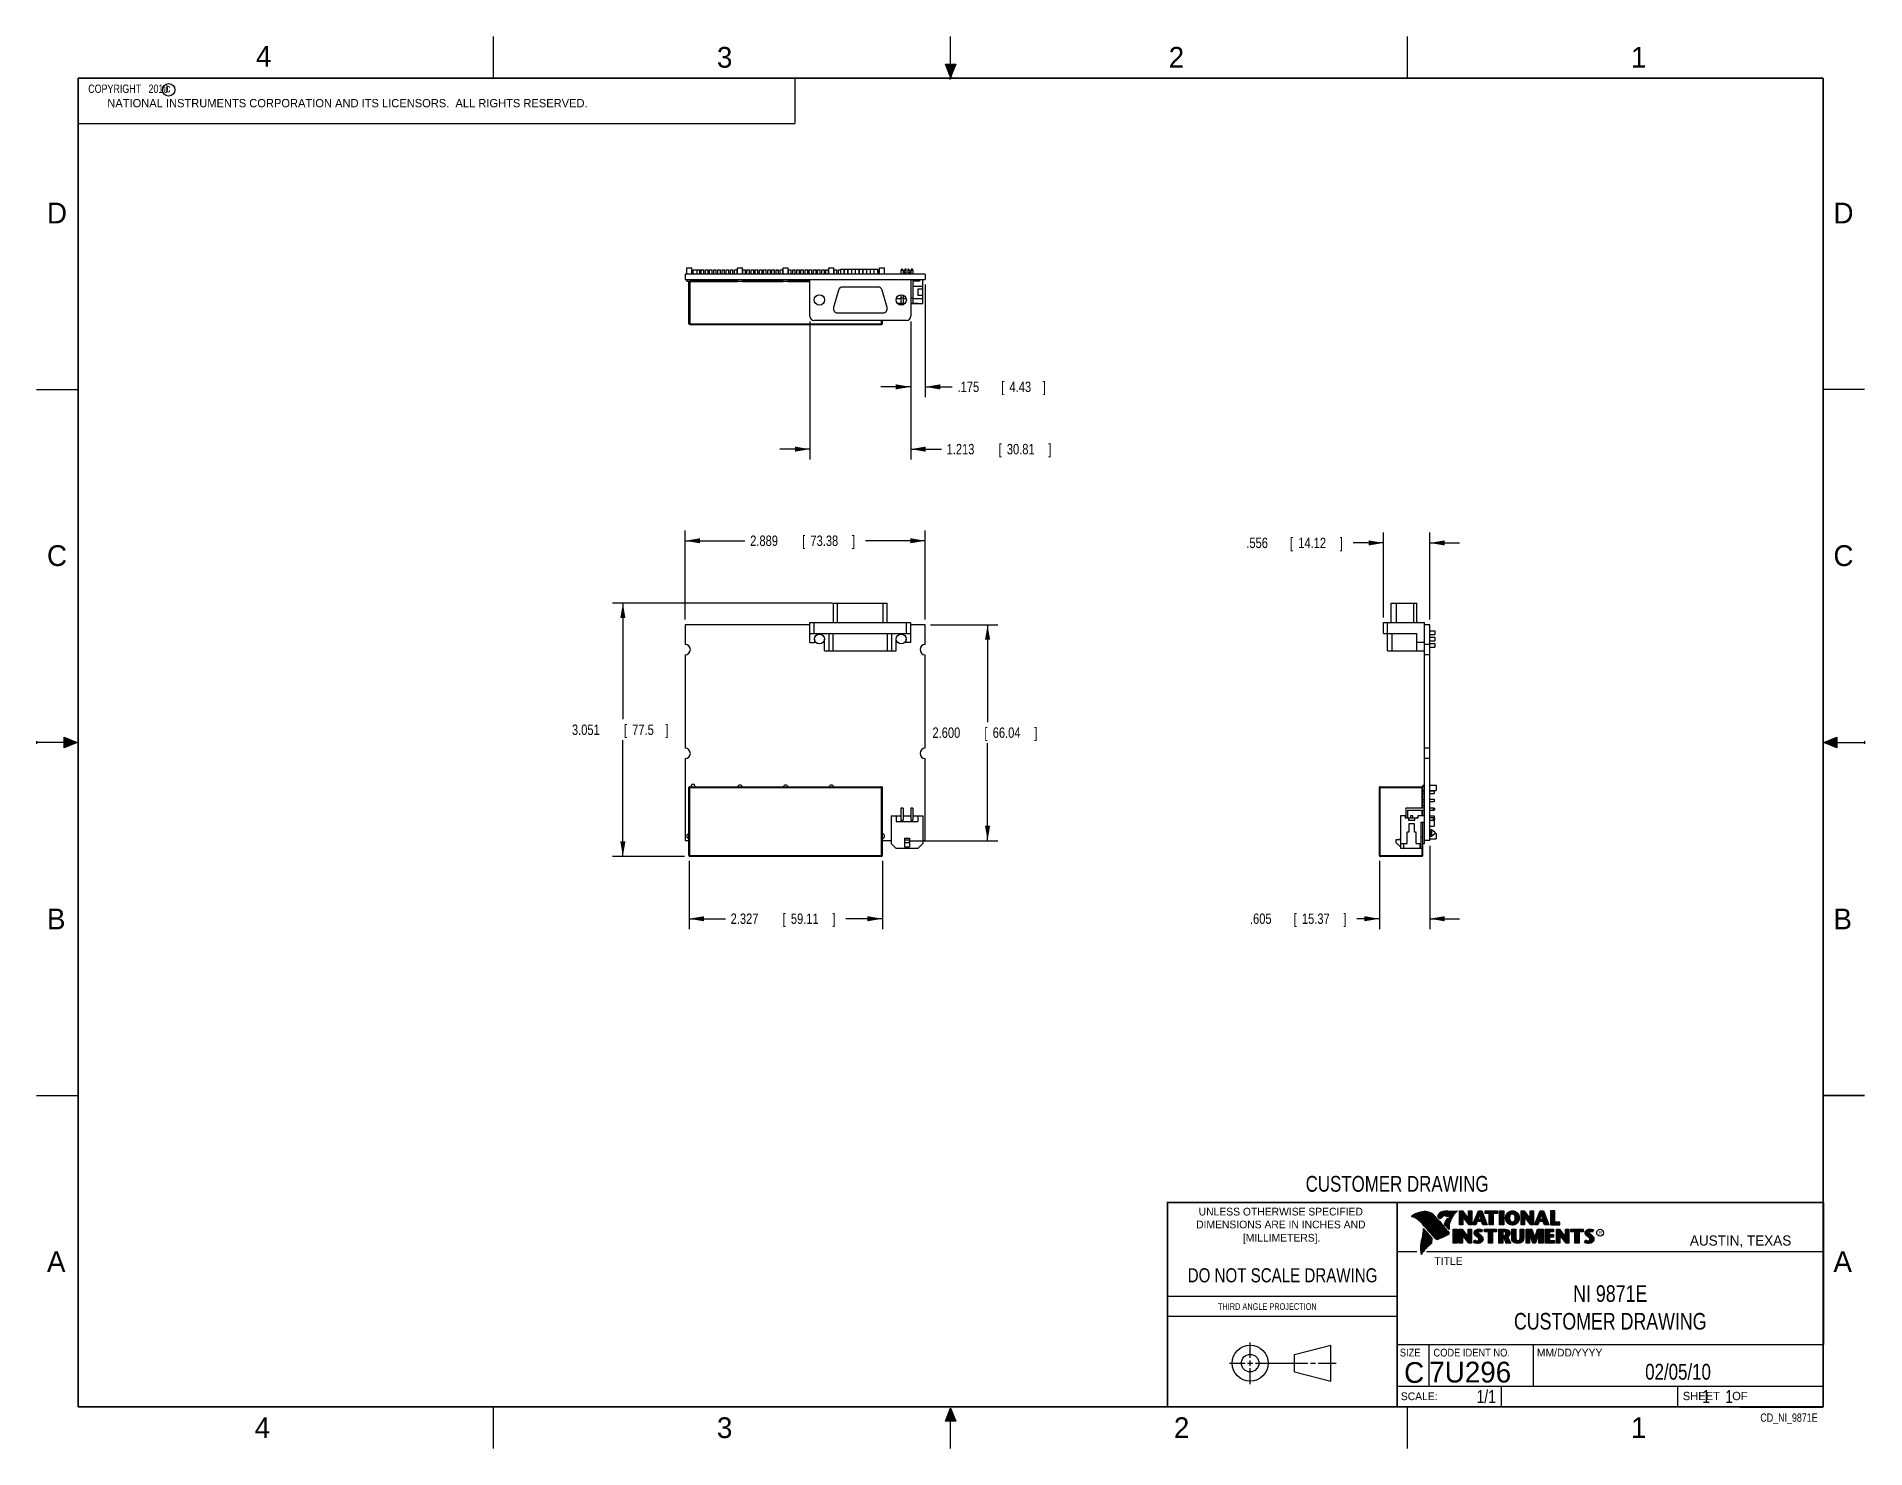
# Model space of a CAD drawing. Header units: inches. Extents: x 0 to 22, y 0 to 17.
import ezdxf
from ezdxf.enums import TextEntityAlignment as Align

# ---------------------------------------------------------------- set-up
doc = ezdxf.new("R2010")
doc.units = ezdxf.units.IN
doc.header["$LTSCALE"] = 1.21
doc.header["$MEASUREMENT"] = 0
doc.layers.get('0').update_dxf_attribs({"linetype": 'CONTINUOUS'})
doc.layers.add('DIMENSIONS', color=7, linetype='CONTINUOUS')
doc.styles.get("Standard").update_dxf_attribs({"font": 'txt', "width": 0.8})
doc.dimstyles.new('DIMSTYLE_1', dxfattribs={"dimtxt": 0.125, "dimasz": 0.18, "dimexe": 0.18, "dimexo": 0.0625, "dimgap": 0.09, "dimtad": 0, "dimtih": 1, "dimtoh": 1, "dimdec": 3, "dimzin": 4, "dimdsep": 46, "dimtxsty": 'STANDARD', "dimblk": '_FILLED', "dimblk1": '_FILLED', "dimblk2": '_FILLED', "dimcen": 0.09, "dimadec": 0, "dimazin": 0, "dimtp": 0.01, "dimtm": 0.01, "dimtfac": 1, "dimtdec": 3, "dimtofl": 0, "dimtmove": 0, "dimatfit": 3, "dimldrblk": '_FILLED', "dimfxl": 1, "dimtolj": 1, "dimtzin": 4, "dimarcsym": 0})

msp = doc.modelspace()

# ---------------------------------------------------------------- texts
at = {"color": 2, "linetype": 'CONTINUOUS'}
for s, height, p in [('4', 0.25, (2.64, 16.6369)), ('3', 0.25, (8.1875, 16.625)), ('2', 0.25, (13.625, 16.625)), ('1', 0.25, (19.1875, 16.625)), ('c', 0.1, (1.5463, 16.328)), ('NATIONAL INSTRUMENTS CORPORATION AND ITS LICENSORS.  ALL RIGHTS RESERVED.', 0.1, (0.851, 16.1482)), ('D', 0.25, (0.125, 14.75)), ('D', 0.25, (21.625, 14.75)), ('C', 0.25, (0.125, 10.625)), ('C', 0.25, (21.625, 10.625)), ('B', 0.25, (0.125, 6.25)), ('B', 0.25, (21.625, 6.25)), ('R', 0.0418, (18.7972, 2.5749)), ('AUSTIN, TEXAS', 0.121576, (19.898, 2.4426)), ('A', 0.25, (0.125, 2.125)), ('TITLE', 0.093, (16.8235, 2.21)), ('A', 0.25, (21.625, 2.125)), ('MM/DD/YYYY', 0.093, (18.0565, 1.1072)), ('SCALE:', 0.093, (16.4187, 0.5815)), ('SHEET    OF', 0.1, (19.8121, 0.5815)), ('4', 0.25, (2.625, 0.125)), ('3', 0.25, (8.1875, 0.125)), ('2', 0.25, (13.6875, 0.125)), ('1', 0.25, (19.1875, 0.125))]:
    msp.add_text(s, height=height, dxfattribs=at).set_placement(p)
at = {"color": 7, "linetype": 'CONTINUOUS', "width": 0.8}
for s, height, p in [('CUSTOMER DRAWING', 0.19, (16.3742, 3.0911)), ('DO NOT SCALE DRAWING', 0.17, (14.9953, 1.9998))]:
    msp.add_text(s, height=height, dxfattribs=at).set_placement(p, align=Align.CENTER)
at = {"color": 2, "linetype": 'CONTINUOUS'}
for s, p in [('UNLESS OTHERWISE SPECIFIED', (14.9742, 2.8049)), ('DIMENSIONS ARE IN INCHES AND', (14.9742, 2.6501)), ('[MILLIMETERS].', (14.9844, 2.4899))]:
    msp.add_text(s, height=0.093, dxfattribs=at).set_placement(p, align=Align.CENTER)
for s, height, width, p in [('THIRD ANGLE PROJECTION', 0.08, 0.8, (14.2178, 1.6686)), ('SIZE', 0.093, 0.9, (16.407, 1.1072)), ('CODE IDENT NO.', 0.093, 0.9, (16.8114, 1.1072))]:
    msp.add_text(s, height=height, dxfattribs=dict(at, width=width)).set_placement(p)
at = {"color": 7, "linetype": 'CONTINUOUS'}
msp.add_text('C', height=0.25, dxfattribs=at).set_placement((16.5785, 0.7893), align=Align.CENTER)
msp.add_text('7U296', height=0.25, dxfattribs=at).set_placement((16.7614, 0.7941))
at = {"color": 7, "linetype": 'CONTINUOUS', "width": 0.8}
msp.add_text('1/1', height=0.15625, dxfattribs=at).set_placement((17.5623, 0.5469), align=Align.RIGHT)
at = {"color": 2, "linetype": 'CONTINUOUS', "width": 0.8}
msp.add_text('CD_NI_9871E', height=0.1, dxfattribs=at).set_placement((21.4352, 0.3213), align=Align.RIGHT)
at = {"color": 2, "linetype": 'CONTINUOUS', "insert": (0.5624, 16.4219), "char_height": 0.1, "width": 1.44, "attachment_point": 1}
msp.add_mtext('  COPYRIGHT   2010', dxfattribs=at)
at = {"color": 7, "linetype": 'CONTINUOUS'}
for s, insert, char_height, width, attachment_point in [('NI 9871E\\PCUSTOMER DRAWING', (18.9387, 1.9646), 0.2, 2.56, 2), ('02/05/10 ', (19.755, 1.0181), 0.19, 1.368, 2), ('     1    1', (19.8125, 0.7031), 0.15625, 1.375, 1)]:
    msp.add_mtext(s, dxfattribs=dict(at, insert=insert, char_height=char_height, width=width, attachment_point=attachment_point))

# ---------------------------------------------------------------- blocks, each defined once
blk = doc.blocks.new('_FILLED')
at = {"color": 0, "linetype": 'BYBLOCK'}
blk.add_solid([(0, 0), (-1, 0.17), (-1, -0.17)], dxfattribs=at)
blk = doc.blocks.new('*D0')
at = {"layer": 'DIMENSIONS', "color": 2, "linetype": 'CONTINUOUS'}
for p, q in [((7.806, 9.981), (7.806, 11.054)), ((10.695, 9.981), (10.695, 11.054)), ((7.806, 10.929), (8.525, 10.929)), ((10.695, 10.929), (9.975, 10.929))]:
    blk.add_line(p, q, dxfattribs=at)
at = {"layer": 'DIMENSIONS', "color": 2, "linetype": 'CONTINUOUS', "xscale": 0.18, "yscale": 0.18, "zscale": 0.18, "rotation": 180}
blk.add_blockref('_FILLED', (7.806, 10.929), dxfattribs=at)
at = {"layer": 'DIMENSIONS', "color": 2, "linetype": 'CONTINUOUS', "xscale": 0.18, "yscale": 0.18, "zscale": 0.18}
blk.add_blockref('_FILLED', (10.695, 10.929), dxfattribs=at)
at = {"layer": 'DIMENSIONS', "color": 2, "linetype": 'CONTINUOUS', "width": 0.8}
for s, p in [('2.889', (8.588, 10.867)), ('[', (9.213, 10.867)), ('73.38', (9.313, 10.867)), (']', (9.813, 10.867))]:
    blk.add_text(s, height=0.125, dxfattribs=at).set_placement(p)
blk = doc.blocks.new('*D1')
at = {"layer": 'DIMENSIONS', "color": 2, "linetype": 'CONTINUOUS'}
for p, q in [((9.578, 10.179), (6.931, 10.179)), ((7.056, 10.179), (7.056, 8.779)), ((7.056, 7.128), (7.056, 8.529)), ((7.799, 7.128), (6.931, 7.128))]:
    blk.add_line(p, q, dxfattribs=at)
at = {"layer": 'DIMENSIONS', "color": 2, "linetype": 'CONTINUOUS', "xscale": 0.18, "yscale": 0.18, "zscale": 0.18}
for p, rotation in [((7.056, 10.179), 90), ((7.056, 7.128), 270)]:
    blk.add_blockref('_FILLED', p, dxfattribs=dict(at, rotation=rotation))
at = {"layer": 'DIMENSIONS', "color": 2, "linetype": 'CONTINUOUS', "width": 0.8}
for s, p in [('3.051', (6.443, 8.591)), ('[', (7.068, 8.591)), ('77.5', (7.168, 8.591)), (']', (7.568, 8.591))]:
    blk.add_text(s, height=0.125, dxfattribs=at).set_placement(p)
blk = doc.blocks.new('*D2')
at = {"layer": 'DIMENSIONS', "color": 2, "linetype": 'CONTINUOUS'}
for p, q in [((10.757, 9.918), (11.57, 9.918)), ((11.445, 9.918), (11.445, 8.743)), ((11.445, 7.318), (11.445, 8.493)), ((10.496, 7.318), (11.57, 7.318))]:
    blk.add_line(p, q, dxfattribs=at)
at = {"layer": 'DIMENSIONS', "color": 2, "linetype": 'CONTINUOUS', "xscale": 0.18, "yscale": 0.18, "zscale": 0.18}
for p, rotation in [((11.445, 9.918), 90), ((11.445, 7.318), 270)]:
    blk.add_blockref('_FILLED', p, dxfattribs=dict(at, rotation=rotation))
at = {"layer": 'DIMENSIONS', "color": 2, "linetype": 'CONTINUOUS', "width": 0.8}
for s, p in [('2.600', (10.782, 8.556)), ('[', (11.407, 8.556)), ('66.04', (11.507, 8.556)), (']', (12.007, 8.556))]:
    blk.add_text(s, height=0.125, dxfattribs=at).set_placement(p)
blk = doc.blocks.new('*D3')
at = {"layer": 'DIMENSIONS', "color": 2, "linetype": 'CONTINUOUS'}
for p, q in [((10.695, 14.013), (10.695, 12.657)), ((10.52, 13.569), (10.52, 12.657)), ((10.52, 12.782), (10.16, 12.782)), ((10.695, 12.782), (11.021, 12.782))]:
    blk.add_line(p, q, dxfattribs=at)
at = {"layer": 'DIMENSIONS', "color": 2, "linetype": 'CONTINUOUS', "xscale": 0.18, "yscale": 0.18, "zscale": 0.18}
blk.add_blockref('_FILLED', (10.52, 12.782), dxfattribs=at)
at = {"layer": 'DIMENSIONS', "color": 2, "linetype": 'CONTINUOUS', "xscale": 0.18, "yscale": 0.18, "zscale": 0.18, "rotation": 180}
blk.add_blockref('_FILLED', (10.695, 12.782), dxfattribs=at)
at = {"layer": 'DIMENSIONS', "color": 2, "linetype": 'CONTINUOUS', "width": 0.8}
for s, p in [('.175', (11.084, 12.72)), ('[', (11.609, 12.72)), ('4.43', (11.709, 12.72)), (']', (12.109, 12.72))]:
    blk.add_text(s, height=0.125, dxfattribs=at).set_placement(p)
blk = doc.blocks.new('*D4')
at = {"layer": 'DIMENSIONS', "color": 2, "linetype": 'CONTINUOUS'}
for p, q in [((9.307, 13.569), (9.307, 11.907)), ((10.52, 13.569), (10.52, 11.907)), ((9.307, 12.032), (8.947, 12.032)), ((10.52, 12.032), (10.889, 12.032))]:
    blk.add_line(p, q, dxfattribs=at)
at = {"layer": 'DIMENSIONS', "color": 2, "linetype": 'CONTINUOUS', "xscale": 0.18, "yscale": 0.18, "zscale": 0.18}
blk.add_blockref('_FILLED', (9.307, 12.032), dxfattribs=at)
at = {"layer": 'DIMENSIONS', "color": 2, "linetype": 'CONTINUOUS', "xscale": 0.18, "yscale": 0.18, "zscale": 0.18, "rotation": 180}
blk.add_blockref('_FILLED', (10.52, 12.032), dxfattribs=at)
at = {"layer": 'DIMENSIONS', "color": 2, "linetype": 'CONTINUOUS', "width": 0.8}
for s, p in [('1.213', (10.952, 11.97)), ('[', (11.577, 11.97)), ('30.81', (11.677, 11.97)), (']', (12.177, 11.97))]:
    blk.add_text(s, height=0.125, dxfattribs=at).set_placement(p)
blk = doc.blocks.new('*D5')
at = {"layer": 'DIMENSIONS', "color": 2, "linetype": 'CONTINUOUS'}
for p, q in [((16.161, 7.076), (16.161, 6.253)), ((16.766, 7.256), (16.766, 6.253)), ((16.161, 6.378), (15.89, 6.378)), ((16.766, 6.378), (17.126, 6.378))]:
    blk.add_line(p, q, dxfattribs=at)
at = {"layer": 'DIMENSIONS', "color": 2, "linetype": 'CONTINUOUS', "xscale": 0.18, "yscale": 0.18, "zscale": 0.18}
blk.add_blockref('_FILLED', (16.161, 6.378), dxfattribs=at)
at = {"layer": 'DIMENSIONS', "color": 2, "linetype": 'CONTINUOUS', "xscale": 0.18, "yscale": 0.18, "zscale": 0.18, "rotation": 180}
blk.add_blockref('_FILLED', (16.766, 6.378), dxfattribs=at)
at = {"layer": 'DIMENSIONS', "color": 2, "linetype": 'CONTINUOUS', "width": 0.8}
for s, p in [('.605', (14.603, 6.316)), ('[', (15.128, 6.316)), ('15.37', (15.228, 6.316)), (']', (15.728, 6.316))]:
    blk.add_text(s, height=0.125, dxfattribs=at).set_placement(p)
blk = doc.blocks.new('*D6')
at = {"layer": 'DIMENSIONS', "color": 2, "linetype": 'CONTINUOUS'}
for p, q in [((16.21, 10.006), (16.21, 11.028)), ((16.766, 9.981), (16.766, 11.028)), ((16.21, 10.903), (15.846, 10.903)), ((16.766, 10.903), (17.126, 10.903))]:
    blk.add_line(p, q, dxfattribs=at)
at = {"layer": 'DIMENSIONS', "color": 2, "linetype": 'CONTINUOUS', "xscale": 0.18, "yscale": 0.18, "zscale": 0.18}
blk.add_blockref('_FILLED', (16.21, 10.903), dxfattribs=at)
at = {"layer": 'DIMENSIONS', "color": 2, "linetype": 'CONTINUOUS', "xscale": 0.18, "yscale": 0.18, "zscale": 0.18, "rotation": 180}
blk.add_blockref('_FILLED', (16.766, 10.903), dxfattribs=at)
at = {"layer": 'DIMENSIONS', "color": 2, "linetype": 'CONTINUOUS', "width": 0.8}
for s, p in [('.556', (14.559, 10.841)), ('[', (15.084, 10.841)), ('14.12', (15.184, 10.841)), (']', (15.684, 10.841))]:
    blk.add_text(s, height=0.125, dxfattribs=at).set_placement(p)
blk = doc.blocks.new('*D7')
at = {"layer": 'DIMENSIONS', "color": 2, "linetype": 'CONTINUOUS'}
for p, q in [((7.852, 7.076), (7.852, 6.253)), ((10.179, 7.076), (10.179, 6.253)), ((7.852, 6.378), (8.29, 6.378)), ((10.179, 6.378), (9.74, 6.378))]:
    blk.add_line(p, q, dxfattribs=at)
at = {"layer": 'DIMENSIONS', "color": 2, "linetype": 'CONTINUOUS', "xscale": 0.18, "yscale": 0.18, "zscale": 0.18, "rotation": 180}
blk.add_blockref('_FILLED', (7.852, 6.378), dxfattribs=at)
at = {"layer": 'DIMENSIONS', "color": 2, "linetype": 'CONTINUOUS', "xscale": 0.18, "yscale": 0.18, "zscale": 0.18}
blk.add_blockref('_FILLED', (10.179, 6.378), dxfattribs=at)
at = {"layer": 'DIMENSIONS', "color": 2, "linetype": 'CONTINUOUS', "width": 0.8}
for s, p in [('2.327', (8.353, 6.316)), ('[', (8.978, 6.316)), ('59.11', (9.078, 6.316)), (']', (9.578, 6.316))]:
    blk.add_text(s, height=0.125, dxfattribs=at).set_placement(p)

# ---------------------------------------------------------------- dimensions: what is measured, and where the dimension line sits
at = {"layer": 'DIMENSIONS', "color": 2, "linetype": 'CONTINUOUS'}
for base, p1, p2, angle, picture, middle in [((10.5201592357, 12.7824871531), (10.6946592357, 14.0129871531), (10.5201592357, 13.5689871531), 180, '*D3', (11.646006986, 12.7824871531)), ((9.3072, 12.0325), (10.5202, 13.569), (9.3072, 13.569), 180, '*D4', (11.614, 12.0325)), ((16.21, 10.9033), (16.766, 9.9807), (16.21, 10.0057), 180, '*D6', (15.1714, 10.9033)), ((7.0557, 10.1792), (7.7992, 7.1282), (9.5778, 10.1792), 90, '*D1', (7.0557, 8.6537)), ((11.4447, 9.9182), (10.4959, 7.3182), (10.7572, 9.9182), 90, '*D2', (11.4447, 8.6182)), ((7.8517, 6.3782), (10.1787, 7.0757), (7.8517, 7.0757), 180, '*D7', (9.0152, 6.3782)), ((16.161, 6.3782), (16.766, 7.2557), (16.161, 7.0757), 180, '*D5', (15.2154, 6.3782))]:
    dim = msp.add_linear_dim(base=base, p1=p1, p2=p2, angle=angle, dimstyle='DIMSTYLE_1', dxfattribs=at)
    dim.commit()
    dim.dimension.update_dxf_attribs({"geometry": picture, "text_midpoint": middle, "dimtype": 160})
dim = msp.add_linear_dim(base=(10.6947, 10.9292), p1=(7.8057, 9.9807), p2=(10.6947, 9.9807), dimstyle='DIMSTYLE_1', dxfattribs=at)
dim.commit()
dim.dimension.update_dxf_attribs({"geometry": '*D0', "text_midpoint": (9.2502, 10.9292), "dimtype": 160})

# ---------------------------------------------------------------- hatches: boundary and pattern name
at = {"linetype": 'CONTINUOUS'}
for points in [[(11, 16.51), (10.9375, 16.6663), (11.0625, 16.6663)], [(0.3337, 8.5625), (0.49, 8.5), (0.3337, 8.4375)], [(21.6663, 8.5625), (21.6663, 8.4375), (21.51, 8.5)], [(10.9375, 0.3287), (11, 0.485), (11.0625, 0.3287)]]:
    msp.add_hatch(color=2, dxfattribs=at).paths.add_polyline_path(points)

# ---------------------------------------------------------------- linework, layer by layer
at = {"color": 2, "linetype": 'CONTINUOUS'}
for p, q in [((5.5, 16.5), (5.5, 17)), ((11, 16.485), (11, 17)), ((16.5, 16.5), (16.5, 17)), ((11, 16.51), (10.9375, 16.6663)), ((10.9375, 16.6663), (11.0625, 16.6663)), ((11.015, 16.515), (10.985, 16.485)), ((10.985, 16.485), (11, 16.515)), ((11.0625, 16.6663), (11, 16.51)), ((11, 16.485), (11.015, 16.515)), ((0.4999, 16.5), (9.1249, 16.5)), ((0.4999, 16.5), (0.4999, 15.9531)), ((9.1249, 16.5), (9.1249, 15.9531)), ((0.4999, 15.9531), (9.1249, 15.9531)), ((0, 12.75), (0.5, 12.75)), ((22, 12.75), (21.5, 12.75)), ((0, 8.515), (0, 8.485)), ((0.49, 8.5), (0, 8.5)), ((0.3337, 8.4375), (0.3337, 8.5625)), ((0.3337, 8.5625), (0.49, 8.5)), ((0.49, 8.5), (0.3337, 8.4375)), ((21.51, 8.5), (21.6663, 8.5625)), ((21.51, 8.5), (22, 8.5)), ((21.6663, 8.4375), (21.51, 8.5)), ((21.6663, 8.5625), (21.6663, 8.4375)), ((22, 8.515), (22, 8.485)), ((0, 4.25), (0.5, 4.25)), ((16.3737, 2.9596), (21.5037, 2.9596)), ((16.3737, 2.9596), (16.3737, 1.2496)), ((16.375, 2.96), (21.5, 2.96)), ((21.5037, 2.9596), (21.5037, 1.2496)), ((16.5578, 2.796), (16.5578, 2.7989)), ((16.5646, 2.7936), (16.5646, 2.8033)), ((16.5714, 2.7909), (16.5714, 2.8075)), ((16.5782, 2.788), (16.5782, 2.8116)), ((16.5851, 2.7849), (16.5851, 2.8154)), ((16.5919, 2.7815), (16.5919, 2.819)), ((16.5987, 2.7778), (16.5987, 2.8221)), ((16.6055, 2.7738), (16.6055, 2.8249)), ((16.6124, 2.7696), (16.6124, 2.8276)), ((16.6192, 2.765), (16.6192, 2.8301)), ((16.626, 2.7601), (16.626, 2.8325)), ((16.6329, 2.7549), (16.6329, 2.8347)), ((16.6397, 2.7492), (16.6397, 2.8367)), ((16.6465, 2.7431), (16.6465, 2.8386)), ((16.6533, 2.7366), (16.6533, 2.8403)), ((16.6602, 2.7295), (16.6602, 2.8419)), ((16.667, 2.7221), (16.667, 2.8435)), ((16.6738, 2.7146), (16.6738, 2.8449)), ((16.6806, 2.707), (16.6806, 2.8459)), ((16.6875, 2.6995), (16.6875, 2.8467)), ((16.7939, 2.533), (16.6919, 2.6489)), ((16.6943, 2.6918), (16.6943, 2.8472)), ((16.7011, 2.6841), (16.7011, 2.8474)), ((16.708, 2.6764), (16.708, 2.8474)), ((16.7148, 2.6685), (16.7148, 2.847)), ((16.7216, 2.6607), (16.7216, 2.8465)), ((16.7284, 2.6527), (16.7284, 2.8456)), ((16.7353, 2.6447), (16.7353, 2.8445)), ((16.7421, 2.6366), (16.7421, 2.8431)), ((16.7489, 2.6285), (16.7489, 2.8417)), ((16.7557, 2.6204), (16.7557, 2.84)), ((16.7626, 2.6125), (16.7626, 2.8378)), ((16.7694, 2.6046), (16.7694, 2.8352)), ((16.7762, 2.5968), (16.7762, 2.8321)), ((16.7831, 2.5891), (16.7831, 2.8284)), ((16.7899, 2.5815), (16.7899, 2.8242)), ((16.7967, 2.5739), (16.7967, 2.8193)), ((16.8035, 2.5665), (16.8035, 2.8136)), ((16.8104, 2.5591), (16.8104, 2.807)), ((16.8172, 2.5519), (16.8172, 2.7996)), ((16.824, 2.5447), (16.824, 2.7924)), ((16.8308, 2.5375), (16.8308, 2.7853)), ((16.8377, 2.5314), (16.8377, 2.7781)), ((16.8445, 2.5262), (16.8445, 2.7709)), ((16.8513, 2.523), (16.8513, 2.7637)), ((16.8581, 2.5224), (16.8581, 2.7565)), ((16.8864, 2.7664), (16.8632, 2.7937)), ((16.865, 2.5241), (16.865, 2.7493)), ((16.8877, 2.7723), (16.8682, 2.7952)), ((16.8718, 2.791), (16.8718, 2.8085)), ((16.8718, 2.527), (16.8718, 2.7421)), ((16.8786, 2.783), (16.8786, 2.8206)), ((16.8786, 2.5298), (16.8786, 2.7348)), ((16.8855, 2.7749), (16.8855, 2.8281)), ((16.8855, 2.5327), (16.8855, 2.727)), ((16.8923, 2.7747), (16.8923, 2.8335)), ((16.8923, 2.5356), (16.8923, 2.7187)), ((16.8991, 2.7788), (16.8991, 2.8375)), ((16.8991, 2.5385), (16.8991, 2.7104)), ((16.9059, 2.7837), (16.9059, 2.8408)), ((16.9059, 2.5415), (16.9059, 2.7022)), ((16.9128, 2.7896), (16.9128, 2.8436)), ((16.9128, 2.5446), (16.9128, 2.6939)), ((16.9196, 2.7966), (16.9196, 2.8459)), ((16.9196, 2.5477), (16.9196, 2.6856)), ((16.9264, 2.8018), (16.9264, 2.8477)), ((16.9264, 2.5508), (16.9264, 2.6774)), ((16.9332, 2.8053), (16.9332, 2.849)), ((16.9332, 2.554), (16.9332, 2.6691)), ((16.9401, 2.8077), (16.9401, 2.8499)), ((16.9401, 2.5573), (16.9401, 2.6608)), ((16.9616, 2.6797), (16.9434, 2.7005)), ((16.9469, 2.8082), (16.9469, 2.8509)), ((16.9469, 2.5606), (16.9469, 2.6526)), ((16.9653, 2.6828), (16.9492, 2.7013)), ((16.9537, 2.8069), (16.9537, 2.8518)), ((16.9537, 2.696), (16.9537, 2.7109)), ((16.9537, 2.5639), (16.9537, 2.6443)), ((16.9606, 2.8048), (16.9606, 2.8525)), ((16.9606, 2.6882), (16.9606, 2.7266)), ((16.9674, 2.8034), (16.9674, 2.8531)), ((16.9674, 2.6802), (16.9674, 2.7444)), ((16.9742, 2.8027), (16.9742, 2.8536)), ((16.9742, 2.672), (16.9742, 2.7568)), ((16.981, 2.8023), (16.981, 2.854)), ((16.981, 2.664), (16.981, 2.7634)), ((16.9838, 2.8589), (17.0997, 2.8607)), ((16.9839, 2.8541), (17.087, 2.8557)), ((16.9879, 2.802), (16.9879, 2.8542)), ((16.9879, 2.6563), (16.9879, 2.7665)), ((16.999, 2.637), (16.9946, 2.6418)), ((16.9947, 2.8019), (16.9947, 2.8543)), ((16.9947, 2.6748), (16.9947, 2.7683)), ((17.0015, 2.8005), (17.0015, 2.8544)), ((17.0015, 2.7195), (17.0015, 2.7694)), ((17.0083, 2.7963), (17.0083, 2.8545)), ((17.0083, 2.7388), (17.0083, 2.7698)), ((17.0152, 2.755), (17.0152, 2.8546)), ((17.022, 2.7691), (17.022, 2.8547)), ((17.0288, 2.7817), (17.0288, 2.8548)), ((17.0357, 2.7931), (17.0357, 2.8549)), ((17.0425, 2.8035), (17.0425, 2.855)), ((17.0493, 2.8131), (17.0493, 2.8551)), ((17.0561, 2.822), (17.0561, 2.8552)), ((17.063, 2.8303), (17.063, 2.8553)), ((17.0698, 2.8381), (17.0698, 2.8554)), ((17.0766, 2.8454), (17.0766, 2.8555)), ((17.1243, 2.8592), (17.1609, 2.8592)), ((17.1243, 2.6915), (17.1243, 2.8592)), ((17.1637, 2.6915), (17.1243, 2.6915)), ((17.1291, 2.8543), (17.1585, 2.8543)), ((17.1291, 2.6963), (17.1291, 2.8543)), ((17.1589, 2.6963), (17.1291, 2.6963)), ((17.1381, 2.6963), (17.1381, 2.8543)), ((17.1447, 2.6963), (17.1447, 2.8543)), ((17.1514, 2.6963), (17.1514, 2.8543)), ((17.1589, 2.8042), (17.1581, 2.8543)), ((17.1585, 2.8543), (17.2383, 2.7492)), ((17.2418, 2.6963), (17.1589, 2.8042)), ((17.1589, 2.8042), (17.1589, 2.6963)), ((17.1609, 2.8592), (17.2334, 2.7636)), ((17.2395, 2.6915), (17.1637, 2.7899)), ((17.1637, 2.7899), (17.1637, 2.6915)), ((17.1648, 2.7965), (17.1648, 2.8461)), ((17.1714, 2.7879), (17.1714, 2.8373)), ((17.1781, 2.7792), (17.1781, 2.8285)), ((17.1848, 2.7705), (17.1848, 2.8197)), ((17.1915, 2.7618), (17.1915, 2.8109)), ((17.1981, 2.7531), (17.1981, 2.8021)), ((17.2048, 2.7445), (17.2048, 2.7933)), ((17.2115, 2.7358), (17.2115, 2.7845)), ((17.2182, 2.7271), (17.2182, 2.7757)), ((17.2248, 2.7184), (17.2248, 2.7669)), ((17.2315, 2.7098), (17.2315, 2.7581)), ((17.2334, 2.8592), (17.2732, 2.8592)), ((17.2334, 2.7636), (17.2334, 2.8592)), ((17.2382, 2.7011), (17.2383, 2.7492)), ((17.2383, 2.8543), (17.2684, 2.8543)), ((17.2383, 2.7492), (17.2383, 2.8543)), ((17.2732, 2.6915), (17.2395, 2.6915)), ((17.2684, 2.6963), (17.2418, 2.6963)), ((17.2449, 2.6963), (17.2449, 2.8543)), ((17.2515, 2.6963), (17.2515, 2.8543)), ((17.2582, 2.6963), (17.2582, 2.8543)), ((17.2649, 2.6963), (17.2649, 2.8543)), ((17.2684, 2.8543), (17.2684, 2.6963)), ((17.2732, 2.8592), (17.2732, 2.6915)), ((17.2831, 2.6915), (17.3516, 2.8591)), ((17.3228, 2.6915), (17.2831, 2.6915)), ((17.2903, 2.6964), (17.3548, 2.8542)), ((17.3195, 2.6964), (17.2903, 2.6964)), ((17.2983, 2.6964), (17.2983, 2.7158)), ((17.3049, 2.6964), (17.3049, 2.7322)), ((17.3116, 2.6964), (17.3116, 2.7485)), ((17.3183, 2.6964), (17.3183, 2.7648)), ((17.3356, 2.7364), (17.3195, 2.6964)), ((17.3388, 2.7316), (17.3228, 2.6915)), ((17.325, 2.7101), (17.325, 2.7812)), ((17.3316, 2.7267), (17.3316, 2.7975)), ((17.394, 2.7364), (17.3356, 2.7364)), ((17.3383, 2.7364), (17.3383, 2.8138)), ((17.3905, 2.7316), (17.3388, 2.7316)), ((17.3409, 2.7533), (17.3624, 2.8228)), ((17.389, 2.7533), (17.3409, 2.7533)), ((17.345, 2.7666), (17.345, 2.8302)), ((17.345, 2.7364), (17.345, 2.7533)), ((17.3475, 2.7581), (17.3659, 2.8179)), ((17.3827, 2.7581), (17.3475, 2.7581)), ((17.3516, 2.8591), (17.3938, 2.8591)), ((17.3517, 2.7882), (17.3517, 2.8465)), ((17.3517, 2.7364), (17.3517, 2.7533)), ((17.3548, 2.8542), (17.3905, 2.8542)), ((17.3583, 2.8098), (17.3583, 2.8542)), ((17.3583, 2.7364), (17.3583, 2.7533)), ((17.3624, 2.8228), (17.3701, 2.8228)), ((17.365, 2.8228), (17.365, 2.8542)), ((17.365, 2.7364), (17.365, 2.7533)), ((17.3659, 2.8179), (17.3664, 2.8179)), ((17.3664, 2.8179), (17.3827, 2.7581)), ((17.3701, 2.8228), (17.389, 2.7533)), ((17.3717, 2.817), (17.3717, 2.8542)), ((17.3717, 2.7364), (17.3717, 2.7533)), ((17.3784, 2.7925), (17.3784, 2.8542)), ((17.3784, 2.7364), (17.3784, 2.7533)), ((17.385, 2.7679), (17.385, 2.8542)), ((17.385, 2.7364), (17.385, 2.7533)), ((17.3905, 2.8542), (17.4504, 2.6964)), ((17.4039, 2.6915), (17.3905, 2.7316)), ((17.3917, 2.7364), (17.3917, 2.851)), ((17.3938, 2.8591), (17.4574, 2.6915)), ((17.4074, 2.6964), (17.394, 2.7364)), ((17.3984, 2.7232), (17.3984, 2.8334)), ((17.4574, 2.6915), (17.4039, 2.6915)), ((17.4051, 2.7034), (17.4051, 2.8158)), ((17.4504, 2.6964), (17.4074, 2.6964)), ((17.4118, 2.6964), (17.4118, 2.7982)), ((17.4184, 2.6964), (17.4184, 2.7806)), ((17.4251, 2.6964), (17.4251, 2.763)), ((17.4318, 2.6964), (17.4318, 2.7455)), ((17.4327, 2.8591), (17.5802, 2.8591)), ((17.4327, 2.8278), (17.4327, 2.8591)), ((17.481, 2.8278), (17.4327, 2.8278)), ((17.4375, 2.8542), (17.5753, 2.8542)), ((17.4375, 2.8327), (17.4375, 2.8542)), ((17.4859, 2.8327), (17.4375, 2.8327)), ((17.4385, 2.6964), (17.4385, 2.7279)), ((17.4451, 2.8327), (17.4451, 2.8542)), ((17.4451, 2.6964), (17.4451, 2.7103)), ((17.4518, 2.8327), (17.4518, 2.8542)), ((17.4585, 2.8327), (17.4585, 2.8542)), ((17.4652, 2.8327), (17.4652, 2.8542)), ((17.4718, 2.8327), (17.4718, 2.8542)), ((17.4785, 2.8327), (17.4785, 2.8542)), ((17.481, 2.6915), (17.481, 2.8278)), ((17.5318, 2.6915), (17.481, 2.6915)), ((17.4859, 2.8327), (17.4852, 2.8542)), ((17.4859, 2.6964), (17.4859, 2.8327)), ((17.5269, 2.6964), (17.4859, 2.6964)), ((17.4919, 2.6964), (17.4919, 2.8542)), ((17.4985, 2.6964), (17.4985, 2.8542)), ((17.5052, 2.6964), (17.5052, 2.8542)), ((17.5119, 2.6964), (17.5119, 2.8542)), ((17.5186, 2.6964), (17.5186, 2.8542)), ((17.5269, 2.8327), (17.5252, 2.8542)), ((17.5753, 2.8327), (17.5269, 2.8327)), ((17.5269, 2.8327), (17.5269, 2.6964)), ((17.5802, 2.8278), (17.5318, 2.8278)), ((17.5318, 2.8278), (17.5318, 2.6915)), ((17.5319, 2.8327), (17.5319, 2.8542)), ((17.5386, 2.8327), (17.5386, 2.8542)), ((17.5453, 2.8327), (17.5453, 2.8542)), ((17.5519, 2.8327), (17.5519, 2.8542)), ((17.5586, 2.8327), (17.5586, 2.8542)), ((17.5653, 2.8327), (17.5653, 2.8542)), ((17.572, 2.8327), (17.572, 2.8542)), ((17.5753, 2.8542), (17.5753, 2.8327)), ((17.5802, 2.8591), (17.5802, 2.8278)), ((17.6059, 2.8591), (17.6565, 2.8591)), ((17.6059, 2.6915), (17.6059, 2.8591)), ((17.6565, 2.6915), (17.6059, 2.6915)), ((17.6108, 2.8542), (17.6516, 2.8542)), ((17.6108, 2.6964), (17.6108, 2.8542)), ((17.6516, 2.6964), (17.6108, 2.6964)), ((17.6187, 2.6964), (17.6187, 2.8542)), ((17.6254, 2.6964), (17.6254, 2.8542)), ((17.632, 2.6964), (17.632, 2.8542)), ((17.6387, 2.6964), (17.6387, 2.8542)), ((17.6454, 2.6964), (17.6454, 2.8542)), ((17.6516, 2.8542), (17.6516, 2.6964)), ((17.6565, 2.8591), (17.6565, 2.6915)), ((17.6849, 2.7803), (17.6851, 2.7836)), ((17.6849, 2.7769), (17.6849, 2.7803)), ((17.6849, 2.7735), (17.6849, 2.7769)), ((17.6851, 2.7701), (17.6849, 2.7735)), ((17.6851, 2.7836), (17.6853, 2.7869)), ((17.6854, 2.7668), (17.6851, 2.7701)), ((17.6853, 2.7869), (17.6857, 2.7901)), ((17.6859, 2.7634), (17.6854, 2.7668)), ((17.6857, 2.7901), (17.6862, 2.7933)), ((17.6864, 2.76), (17.6859, 2.7634)), ((17.6862, 2.7933), (17.6868, 2.7964)), ((17.687, 2.7567), (17.6864, 2.76)), ((17.6868, 2.7964), (17.6876, 2.7995)), ((17.6878, 2.7535), (17.687, 2.7567)), ((17.6876, 2.7995), (17.6884, 2.8024)), ((17.6886, 2.7503), (17.6878, 2.7535)), ((17.6884, 2.8024), (17.6893, 2.8053)), ((17.6895, 2.7471), (17.6886, 2.7503)), ((17.6893, 2.8053), (17.6904, 2.8081)), ((17.6905, 2.7441), (17.6895, 2.7471)), ((17.6904, 2.8081), (17.6915, 2.8108)), ((17.6905, 2.7441), (17.6904, 2.8081)), ((17.6917, 2.7411), (17.6905, 2.7441)), ((17.6915, 2.8108), (17.6928, 2.8135)), ((17.6929, 2.7383), (17.6917, 2.7411)), ((17.6928, 2.8135), (17.6942, 2.8161)), ((17.6942, 2.7355), (17.6929, 2.7383)), ((17.6942, 2.8161), (17.6957, 2.8186)), ((17.6956, 2.7327), (17.6942, 2.7355)), ((17.6971, 2.7301), (17.6956, 2.7327)), ((17.6957, 2.8186), (17.6973, 2.8211)), ((17.6971, 2.7301), (17.6973, 2.8211)), ((17.6987, 2.7275), (17.6971, 2.7301)), ((17.6973, 2.8211), (17.699, 2.8236)), ((17.7003, 2.725), (17.6987, 2.7275)), ((17.699, 2.8236), (17.7008, 2.826)), ((17.7021, 2.7226), (17.7003, 2.725)), ((17.7008, 2.826), (17.7028, 2.8284)), ((17.704, 2.7203), (17.7021, 2.7226)), ((17.7028, 2.8284), (17.7048, 2.8307)), ((17.704, 2.7203), (17.7048, 2.8307)), ((17.706, 2.7181), (17.704, 2.7203)), ((17.7048, 2.8307), (17.707, 2.833)), ((17.708, 2.7159), (17.706, 2.7181)), ((17.707, 2.833), (17.7092, 2.8351)), ((17.7102, 2.7138), (17.708, 2.7159)), ((17.7092, 2.8351), (17.7114, 2.8372)), ((17.7102, 2.7138), (17.7114, 2.8372)), ((17.7124, 2.7119), (17.7102, 2.7138)), ((17.7114, 2.8372), (17.7138, 2.8392)), ((17.7147, 2.71), (17.7124, 2.7119)), ((17.7138, 2.8392), (17.7162, 2.841)), ((17.717, 2.7082), (17.7147, 2.71)), ((17.7162, 2.841), (17.7186, 2.8427)), ((17.717, 2.7082), (17.7186, 2.8427)), ((17.7195, 2.7066), (17.717, 2.7082)), ((17.7186, 2.8427), (17.721, 2.8444)), ((17.722, 2.705), (17.7195, 2.7066)), ((17.721, 2.8444), (17.7235, 2.8459)), ((17.7246, 2.7036), (17.722, 2.705)), ((17.7235, 2.8459), (17.7261, 2.8472)), ((17.7246, 2.7036), (17.7235, 2.8459)), ((17.7273, 2.7022), (17.7246, 2.7036)), ((17.7261, 2.8472), (17.7287, 2.8485)), ((17.7267, 2.7789), (17.7268, 2.7812)), ((17.7267, 2.7766), (17.7267, 2.7789)), ((17.7267, 2.7743), (17.7267, 2.7766)), ((17.7268, 2.772), (17.7267, 2.7743)), ((17.7268, 2.7812), (17.7269, 2.7835)), ((17.7269, 2.7696), (17.7268, 2.772)), ((17.7269, 2.7835), (17.727, 2.7857)), ((17.727, 2.7673), (17.7269, 2.7696)), ((17.727, 2.7857), (17.7272, 2.7879)), ((17.7272, 2.765), (17.727, 2.7673)), ((17.7272, 2.7879), (17.7274, 2.79)), ((17.7274, 2.7628), (17.7272, 2.765)), ((17.7301, 2.701), (17.7273, 2.7022)), ((17.7274, 2.79), (17.7276, 2.7921)), ((17.7277, 2.7606), (17.7274, 2.7628)), ((17.7276, 2.7921), (17.7279, 2.7941)), ((17.728, 2.7584), (17.7277, 2.7606)), ((17.7279, 2.7941), (17.7282, 2.7961)), ((17.7283, 2.7563), (17.728, 2.7584)), ((17.7282, 2.7961), (17.7286, 2.798)), ((17.7287, 2.7543), (17.7283, 2.7563)), ((17.7286, 2.798), (17.729, 2.7998)), ((17.7287, 2.8485), (17.7314, 2.8497)), ((17.7291, 2.7523), (17.7287, 2.7543)), ((17.729, 2.7998), (17.7294, 2.8016)), ((17.7295, 2.7503), (17.7291, 2.7523)), ((17.7294, 2.8016), (17.7299, 2.8034)), ((17.73, 2.7485), (17.7295, 2.7503)), ((17.7299, 2.8034), (17.7304, 2.8051)), ((17.7306, 2.7466), (17.73, 2.7485)), ((17.7301, 2.701), (17.7305, 2.7469)), ((17.733, 2.6999), (17.7301, 2.701)), ((17.7304, 2.8051), (17.7309, 2.8068)), ((17.7311, 2.7449), (17.7306, 2.7466)), ((17.7309, 2.8068), (17.7316, 2.8085)), ((17.731, 2.807), (17.7314, 2.8497)), ((17.7318, 2.7431), (17.7311, 2.7449)), ((17.7314, 2.8497), (17.7342, 2.8508)), ((17.7316, 2.8085), (17.7322, 2.8101)), ((17.7324, 2.7414), (17.7318, 2.7431)), ((17.7322, 2.8101), (17.7329, 2.8117)), ((17.7331, 2.7398), (17.7324, 2.7414)), ((17.7329, 2.8117), (17.7337, 2.8133)), ((17.736, 2.6989), (17.733, 2.6999)), ((17.7339, 2.7382), (17.7331, 2.7398)), ((17.7337, 2.8133), (17.7345, 2.8149)), ((17.7347, 2.7366), (17.7339, 2.7382)), ((17.7342, 2.8508), (17.737, 2.8517)), ((17.7345, 2.8149), (17.7354, 2.8164)), ((17.7355, 2.7351), (17.7347, 2.7366)), ((17.7354, 2.8164), (17.7364, 2.8178)), ((17.7365, 2.7337), (17.7355, 2.7351)), ((17.7391, 2.698), (17.736, 2.6989)), ((17.7364, 2.8178), (17.7374, 2.8192)), ((17.7374, 2.7323), (17.7365, 2.7337)), ((17.737, 2.8517), (17.7399, 2.8526)), ((17.7374, 2.8193), (17.737, 2.8517)), ((17.7374, 2.8192), (17.7384, 2.8206)), ((17.7385, 2.7309), (17.7374, 2.7323)), ((17.7384, 2.8206), (17.7395, 2.8218)), ((17.7388, 2.698), (17.7384, 2.7309)), ((17.7396, 2.7296), (17.7385, 2.7309)), ((17.7423, 2.6972), (17.7391, 2.698)), ((17.7395, 2.8218), (17.7407, 2.823)), ((17.7408, 2.7283), (17.7396, 2.7296)), ((17.7399, 2.8526), (17.7429, 2.8534)), ((17.7407, 2.823), (17.742, 2.8241)), ((17.742, 2.7272), (17.7408, 2.7283)), ((17.742, 2.8241), (17.7432, 2.8252)), ((17.7433, 2.7261), (17.742, 2.7272)), ((17.7456, 2.6966), (17.7423, 2.6972)), ((17.7429, 2.8534), (17.7459, 2.8541)), ((17.7432, 2.8252), (17.7446, 2.8261)), ((17.7446, 2.725), (17.7433, 2.7261)), ((17.7446, 2.8261), (17.746, 2.827)), ((17.746, 2.7241), (17.7446, 2.725)), ((17.7455, 2.8267), (17.7455, 2.854)), ((17.7455, 2.6966), (17.7455, 2.7244)), ((17.7489, 2.696), (17.7456, 2.6966)), ((17.7459, 2.8541), (17.749, 2.8546)), ((17.746, 2.827), (17.7474, 2.8278)), ((17.7475, 2.7232), (17.746, 2.7241)), ((17.7474, 2.8278), (17.7488, 2.8285)), ((17.749, 2.7224), (17.7475, 2.7232)), ((17.7488, 2.8285), (17.7503, 2.8291)), ((17.7523, 2.6956), (17.7489, 2.696)), ((17.749, 2.8546), (17.7522, 2.8551)), ((17.7506, 2.7217), (17.749, 2.7224)), ((17.7503, 2.8291), (17.7519, 2.8297)), ((17.7522, 2.7212), (17.7506, 2.7217)), ((17.7519, 2.8297), (17.7535, 2.8301)), ((17.7522, 2.8551), (17.7553, 2.8554)), ((17.7522, 2.8298), (17.7522, 2.8551)), ((17.7538, 2.7207), (17.7522, 2.7212)), ((17.7522, 2.6956), (17.7522, 2.7212)), ((17.7557, 2.6953), (17.7523, 2.6956)), ((17.7535, 2.8301), (17.7551, 2.8305)), ((17.7555, 2.7203), (17.7538, 2.7207)), ((17.7551, 2.8305), (17.7567, 2.8308)), ((17.7553, 2.8554), (17.7585, 2.8556)), ((17.7572, 2.72), (17.7555, 2.7203)), ((17.7591, 2.6952), (17.7557, 2.6953)), ((17.7567, 2.8308), (17.7584, 2.8311)), ((17.7589, 2.7198), (17.7572, 2.72)), ((17.7584, 2.8311), (17.7601, 2.8312)), ((17.7585, 2.8556), (17.7616, 2.8557)), ((17.7589, 2.8311), (17.7589, 2.8556)), ((17.7606, 2.7197), (17.7589, 2.7198)), ((17.7589, 2.6952), (17.7589, 2.7198)), ((17.7625, 2.6951), (17.7591, 2.6952)), ((17.7601, 2.8312), (17.7618, 2.8312)), ((17.7624, 2.7198), (17.7606, 2.7197)), ((17.7616, 2.8557), (17.7648, 2.8556)), ((17.7618, 2.8312), (17.7636, 2.8311)), ((17.7641, 2.7199), (17.7624, 2.7198)), ((17.7659, 2.6952), (17.7625, 2.6951)), ((17.7636, 2.8311), (17.7653, 2.831)), ((17.7658, 2.7201), (17.7641, 2.7199)), ((17.7648, 2.8556), (17.768, 2.8555)), ((17.7653, 2.831), (17.767, 2.8307)), ((17.7655, 2.6952), (17.7659, 2.7201)), ((17.7675, 2.7204), (17.7658, 2.7201)), ((17.7692, 2.6953), (17.7659, 2.6952)), ((17.767, 2.8307), (17.7686, 2.8304)), ((17.7692, 2.7208), (17.7675, 2.7204)), ((17.7676, 2.8306), (17.768, 2.8555)), ((17.768, 2.8555), (17.7711, 2.8552)), ((17.7686, 2.8304), (17.7703, 2.83)), ((17.7709, 2.7213), (17.7692, 2.7208)), ((17.7724, 2.6956), (17.7692, 2.6953)), ((17.7703, 2.83), (17.7719, 2.8295)), ((17.7725, 2.7218), (17.7709, 2.7213)), ((17.7711, 2.8552), (17.7742, 2.8548)), ((17.7719, 2.8295), (17.7734, 2.8289)), ((17.7722, 2.6956), (17.7725, 2.7218)), ((17.7756, 2.6961), (17.7724, 2.6956)), ((17.7741, 2.7224), (17.7725, 2.7218)), ((17.7734, 2.8289), (17.775, 2.8283)), ((17.7739, 2.8287), (17.7742, 2.8548)), ((17.7756, 2.7231), (17.7741, 2.7224)), ((17.7742, 2.8548), (17.7773, 2.8542)), ((17.775, 2.8283), (17.7764, 2.8276)), ((17.7771, 2.7238), (17.7756, 2.7231)), ((17.7788, 2.6966), (17.7756, 2.6961)), ((17.7764, 2.8276), (17.7778, 2.8268)), ((17.7785, 2.7246), (17.7771, 2.7238)), ((17.7773, 2.8542), (17.7804, 2.8536)), ((17.7778, 2.8268), (17.7792, 2.826)), ((17.7798, 2.7255), (17.7785, 2.7246)), ((17.7819, 2.6972), (17.7788, 2.6966)), ((17.7789, 2.6966), (17.7792, 2.7251)), ((17.7792, 2.826), (17.7805, 2.8251)), ((17.7811, 2.7265), (17.7798, 2.7255)), ((17.7801, 2.8254), (17.7804, 2.8536)), ((17.7804, 2.8536), (17.7834, 2.8528)), ((17.7805, 2.8251), (17.7817, 2.8242)), ((17.7824, 2.7276), (17.7811, 2.7265)), ((17.7817, 2.8242), (17.7829, 2.8232)), ((17.785, 2.698), (17.7819, 2.6972)), ((17.7835, 2.7287), (17.7824, 2.7276)), ((17.7829, 2.8232), (17.784, 2.8221)), ((17.7834, 2.8528), (17.7864, 2.8519)), ((17.7846, 2.7299), (17.7835, 2.7287)), ((17.784, 2.8221), (17.785, 2.821)), ((17.7857, 2.7312), (17.7846, 2.7299)), ((17.785, 2.821), (17.786, 2.8198)), ((17.788, 2.6989), (17.785, 2.698)), ((17.7867, 2.7326), (17.7857, 2.7312)), ((17.786, 2.8198), (17.7869, 2.8186)), ((17.7864, 2.8519), (17.7893, 2.8509)), ((17.7867, 2.8189), (17.7864, 2.8519)), ((17.7876, 2.734), (17.7867, 2.7326)), ((17.7869, 2.8186), (17.7878, 2.8173)), ((17.7884, 2.7354), (17.7876, 2.734)), ((17.788, 2.6989), (17.7876, 2.734)), ((17.7878, 2.8173), (17.7886, 2.816)), ((17.791, 2.7), (17.788, 2.6989)), ((17.7892, 2.7369), (17.7884, 2.7354)), ((17.7886, 2.816), (17.7894, 2.8146)), ((17.79, 2.7385), (17.7892, 2.7369)), ((17.7893, 2.8509), (17.7922, 2.8498)), ((17.7894, 2.8146), (17.7901, 2.8132)), ((17.7907, 2.7401), (17.79, 2.7385)), ((17.7901, 2.8132), (17.7908, 2.8116)), ((17.7914, 2.7417), (17.7907, 2.7401)), ((17.7908, 2.8116), (17.7914, 2.8101)), ((17.7939, 2.7012), (17.791, 2.7)), ((17.7914, 2.8101), (17.7921, 2.8084)), ((17.792, 2.7434), (17.7914, 2.7417)), ((17.7926, 2.7451), (17.792, 2.7434)), ((17.7921, 2.8084), (17.7927, 2.8067)), ((17.7922, 2.8498), (17.795, 2.8486)), ((17.7927, 2.8065), (17.7922, 2.8498)), ((17.7932, 2.7469), (17.7926, 2.7451)), ((17.7927, 2.8067), (17.7932, 2.8048)), ((17.7932, 2.8048), (17.7938, 2.8029)), ((17.7938, 2.7487), (17.7932, 2.7469)), ((17.7939, 2.7012), (17.7934, 2.7475)), ((17.7938, 2.8029), (17.7943, 2.801)), ((17.7943, 2.7506), (17.7938, 2.7487)), ((17.7968, 2.7025), (17.7939, 2.7012)), ((17.7943, 2.801), (17.7948, 2.799)), ((17.7947, 2.7525), (17.7943, 2.7506)), ((17.7952, 2.7545), (17.7947, 2.7525)), ((17.7948, 2.799), (17.7952, 2.7969)), ((17.795, 2.8486), (17.7977, 2.8472)), ((17.7952, 2.7969), (17.7956, 2.7947)), ((17.7956, 2.7565), (17.7952, 2.7545)), ((17.7956, 2.7947), (17.7959, 2.7925)), ((17.7959, 2.7586), (17.7956, 2.7565)), ((17.7959, 2.7925), (17.7962, 2.7903)), ((17.7962, 2.7608), (17.7959, 2.7586)), ((17.7962, 2.7903), (17.7964, 2.7881)), ((17.7965, 2.7629), (17.7962, 2.7608)), ((17.7964, 2.7881), (17.7966, 2.7858)), ((17.7967, 2.7652), (17.7965, 2.7629)), ((17.7966, 2.7858), (17.7968, 2.7835)), ((17.7968, 2.7674), (17.7967, 2.7652)), ((17.7968, 2.7835), (17.7969, 2.7812)), ((17.7969, 2.7697), (17.7968, 2.7674)), ((17.7995, 2.7039), (17.7968, 2.7025)), ((17.7969, 2.7812), (17.797, 2.7789)), ((17.797, 2.7719), (17.7969, 2.7697)), ((17.797, 2.7789), (17.797, 2.7765)), ((17.797, 2.7765), (17.797, 2.7742)), ((17.797, 2.7742), (17.797, 2.7719)), ((17.7977, 2.8472), (17.8004, 2.8458)), ((17.7995, 2.7039), (17.8004, 2.8458)), ((17.8023, 2.7054), (17.7995, 2.7039)), ((17.8004, 2.8458), (17.8031, 2.8443)), ((17.8049, 2.707), (17.8023, 2.7054)), ((17.8031, 2.8443), (17.8056, 2.8426)), ((17.8074, 2.7088), (17.8049, 2.707)), ((17.8056, 2.8426), (17.8081, 2.8409)), ((17.8074, 2.7088), (17.8081, 2.8409)), ((17.8098, 2.7106), (17.8074, 2.7088)), ((17.8081, 2.8409), (17.8105, 2.839)), ((17.8121, 2.7125), (17.8098, 2.7106)), ((17.8105, 2.839), (17.8128, 2.8371)), ((17.8143, 2.7145), (17.8121, 2.7125)), ((17.8128, 2.8371), (17.815, 2.8351)), ((17.8143, 2.7145), (17.8128, 2.8371)), ((17.8164, 2.7166), (17.8143, 2.7145)), ((17.815, 2.8351), (17.8171, 2.833)), ((17.8184, 2.7188), (17.8164, 2.7166)), ((17.8171, 2.833), (17.8192, 2.8308)), ((17.8203, 2.721), (17.8184, 2.7188)), ((17.8192, 2.8308), (17.8211, 2.8285)), ((17.8203, 2.721), (17.8211, 2.8285)), ((17.8221, 2.7234), (17.8203, 2.721)), ((17.8211, 2.8285), (17.823, 2.8262)), ((17.8239, 2.7258), (17.8221, 2.7234)), ((17.823, 2.8262), (17.8247, 2.8238)), ((17.8255, 2.7283), (17.8239, 2.7258)), ((17.8247, 2.8238), (17.8264, 2.8214)), ((17.8271, 2.7309), (17.8255, 2.7283)), ((17.8264, 2.8214), (17.8279, 2.8189)), ((17.8271, 2.7309), (17.8279, 2.8189)), ((17.8286, 2.7335), (17.8271, 2.7309)), ((17.8279, 2.8189), (17.8294, 2.8163)), ((17.83, 2.7362), (17.8286, 2.7335)), ((17.8294, 2.8163), (17.8307, 2.8137)), ((17.8313, 2.7389), (17.83, 2.7362)), ((17.8307, 2.8137), (17.8319, 2.811)), ((17.8325, 2.7417), (17.8313, 2.7389)), ((17.8319, 2.811), (17.8331, 2.8082)), ((17.8336, 2.7446), (17.8325, 2.7417)), ((17.8331, 2.8082), (17.8341, 2.8053)), ((17.8347, 2.7475), (17.8336, 2.7446)), ((17.8341, 2.8053), (17.835, 2.8024)), ((17.8347, 2.7475), (17.8341, 2.8053)), ((17.8356, 2.7505), (17.8347, 2.7475)), ((17.835, 2.8024), (17.8359, 2.7993)), ((17.8364, 2.7535), (17.8356, 2.7505)), ((17.8359, 2.7993), (17.8366, 2.7961)), ((17.837, 2.7566), (17.8364, 2.7535)), ((17.8366, 2.7961), (17.8373, 2.7929)), ((17.8376, 2.7598), (17.837, 2.7566)), ((17.8373, 2.7929), (17.8378, 2.7896)), ((17.8381, 2.763), (17.8376, 2.7598)), ((17.8378, 2.7896), (17.8382, 2.7863)), ((17.8385, 2.7663), (17.8381, 2.763)), ((17.8382, 2.7863), (17.8386, 2.783)), ((17.8387, 2.7696), (17.8385, 2.7663)), ((17.8386, 2.783), (17.8388, 2.7796)), ((17.8388, 2.7729), (17.8387, 2.7696)), ((17.8388, 2.7796), (17.8389, 2.7762)), ((17.8389, 2.7762), (17.8388, 2.7729)), ((17.8673, 2.8592), (17.9039, 2.8592)), ((17.8673, 2.6915), (17.8673, 2.8592)), ((17.9067, 2.6915), (17.8673, 2.6915)), ((17.8721, 2.8543), (17.9015, 2.8543)), ((17.8721, 2.6963), (17.8721, 2.8543)), ((17.9019, 2.6963), (17.8721, 2.6963)), ((17.879, 2.6963), (17.879, 2.8543)), ((17.8874, 2.6963), (17.8874, 2.8543)), ((17.8941, 2.6963), (17.8941, 2.8543)), ((17.8991, 2.8543), (17.9019, 2.8042)), ((17.9015, 2.8543), (17.9813, 2.7492)), ((17.9848, 2.6963), (17.9019, 2.8042)), ((17.9019, 2.8042), (17.9019, 2.6963)), ((17.9039, 2.8592), (17.9764, 2.7636)), ((17.9057, 2.7992), (17.9057, 2.8487)), ((17.9824, 2.6915), (17.9067, 2.7899)), ((17.9067, 2.7899), (17.9067, 2.6915)), ((17.9124, 2.7905), (17.9124, 2.8399)), ((17.9191, 2.7818), (17.9191, 2.8311)), ((17.9258, 2.7731), (17.9258, 2.8223)), ((17.9324, 2.7645), (17.9324, 2.8135)), ((17.9391, 2.7558), (17.9391, 2.8047)), ((17.9458, 2.7471), (17.9458, 2.7959)), ((17.9525, 2.7384), (17.9525, 2.7871)), ((17.9591, 2.7297), (17.9591, 2.7783)), ((17.9658, 2.7211), (17.9658, 2.7695)), ((17.9725, 2.7124), (17.9725, 2.7607)), ((17.9764, 2.8592), (18.0162, 2.8592)), ((17.9764, 2.7636), (17.9764, 2.8592)), ((17.9792, 2.7037), (17.9813, 2.7492)), ((17.9813, 2.8543), (18.0114, 2.8543)), ((17.9813, 2.7492), (17.9813, 2.8543)), ((18.0162, 2.6915), (17.9824, 2.6915)), ((18.0114, 2.6963), (17.9848, 2.6963)), ((17.9858, 2.695), (17.9858, 2.8543)), ((17.9925, 2.6963), (17.9925, 2.8543)), ((17.9992, 2.6963), (17.9992, 2.8543)), ((18.0059, 2.6963), (18.0059, 2.8543)), ((18.0114, 2.8543), (18.0114, 2.6963)), ((18.0162, 2.8592), (18.0162, 2.6915)), ((18.0262, 2.6915), (18.0946, 2.8591)), ((18.0658, 2.6915), (18.0262, 2.6915)), ((18.0334, 2.6964), (18.0979, 2.8542)), ((18.0625, 2.6964), (18.0334, 2.6964)), ((18.0392, 2.6964), (18.0392, 2.7107)), ((18.0459, 2.6964), (18.0459, 2.727)), ((18.0526, 2.6964), (18.0526, 2.7434)), ((18.0593, 2.6964), (18.0593, 2.7597)), ((18.0786, 2.7364), (18.0625, 2.6964)), ((18.0819, 2.7316), (18.0658, 2.6915)), ((18.0659, 2.7048), (18.0659, 2.776)), ((18.0726, 2.7214), (18.0726, 2.7924)), ((18.137, 2.7364), (18.0786, 2.7364)), ((18.0793, 2.7364), (18.0793, 2.8087)), ((18.1335, 2.7316), (18.0819, 2.7316)), ((18.084, 2.7533), (18.1054, 2.8228)), ((18.1321, 2.7533), (18.084, 2.7533)), ((18.086, 2.7364), (18.086, 2.825)), ((18.0905, 2.7581), (18.109, 2.8179)), ((18.1258, 2.7581), (18.0905, 2.7581)), ((18.0926, 2.7814), (18.0926, 2.8414)), ((18.0926, 2.7364), (18.0926, 2.7533)), ((18.0946, 2.8591), (18.1369, 2.8591)), ((18.0979, 2.8542), (18.1336, 2.8542)), ((18.0993, 2.803), (18.0993, 2.8542)), ((18.0993, 2.7364), (18.0993, 2.7533)), ((18.1054, 2.8228), (18.1132, 2.8228)), ((18.106, 2.8228), (18.106, 2.8542)), ((18.106, 2.7364), (18.106, 2.7533)), ((18.109, 2.8179), (18.1095, 2.8179)), ((18.1095, 2.8179), (18.1258, 2.7581)), ((18.1127, 2.8228), (18.1127, 2.8542)), ((18.1127, 2.7364), (18.1127, 2.7533)), ((18.1132, 2.8228), (18.1321, 2.7533)), ((18.1193, 2.8002), (18.1193, 2.8542)), ((18.1193, 2.7364), (18.1193, 2.7533)), ((18.126, 2.7756), (18.126, 2.8542)), ((18.126, 2.7364), (18.126, 2.7533)), ((18.1327, 2.7364), (18.1327, 2.8542)), ((18.147, 2.6915), (18.1335, 2.7316)), ((18.1336, 2.8542), (18.1935, 2.6964)), ((18.1369, 2.8591), (18.2005, 2.6915)), ((18.1505, 2.6964), (18.137, 2.7364)), ((18.1394, 2.7295), (18.1394, 2.8389)), ((18.146, 2.7096), (18.146, 2.8213)), ((18.2005, 2.6915), (18.147, 2.6915)), ((18.1935, 2.6964), (18.1505, 2.6964)), ((18.1527, 2.6964), (18.1527, 2.8038)), ((18.1594, 2.6964), (18.1594, 2.7862)), ((18.1661, 2.6964), (18.1661, 2.7686)), ((18.1727, 2.6964), (18.1727, 2.751)), ((18.1794, 2.6964), (18.1794, 2.7334)), ((18.1861, 2.6964), (18.1861, 2.7158)), ((18.272, 2.8591), (18.2214, 2.8591)), ((18.2214, 2.8591), (18.2214, 2.6915)), ((18.2214, 2.6915), (18.3332, 2.6915)), ((18.2671, 2.8542), (18.2262, 2.8542)), ((18.2262, 2.8542), (18.2262, 2.6964)), ((18.2262, 2.6964), (18.3284, 2.6964)), ((18.2328, 2.6964), (18.2328, 2.8542)), ((18.2395, 2.6964), (18.2395, 2.8542)), ((18.2462, 2.6964), (18.2462, 2.8542)), ((18.2529, 2.6964), (18.2529, 2.8542)), ((18.2595, 2.6964), (18.2595, 2.8542)), ((18.2662, 2.6964), (18.2662, 2.7179)), ((18.2671, 2.7179), (18.2671, 2.8542)), ((18.3284, 2.7179), (18.2671, 2.7179)), ((18.272, 2.7227), (18.272, 2.8591)), ((18.3332, 2.7227), (18.272, 2.7227)), ((18.2729, 2.6964), (18.2729, 2.7179)), ((18.2796, 2.6964), (18.2796, 2.7179)), ((18.2862, 2.6964), (18.2862, 2.7179)), ((18.2929, 2.6964), (18.2929, 2.7179)), ((18.2996, 2.6964), (18.2996, 2.7179)), ((18.3063, 2.6964), (18.3063, 2.7179)), ((18.3129, 2.6964), (18.3129, 2.7179)), ((18.3196, 2.6964), (18.3196, 2.7179)), ((18.3284, 2.6964), (18.3284, 2.7179)), ((18.3332, 2.6915), (18.3332, 2.7227)), ((18.6766, 2.6393), (18.695, 2.6413)), ((18.695, 2.6413), (18.7074, 2.6405)), ((16.667, 2.3482), (16.667, 2.477)), ((16.6738, 2.3584), (16.6738, 2.4982)), ((16.6806, 2.368), (16.6806, 2.52)), ((16.6875, 2.377), (16.6875, 2.5502)), ((16.6943, 2.3857), (16.6943, 2.603)), ((16.789, 2.5312), (16.6964, 2.6365)), ((16.7011, 2.3939), (16.7011, 2.6311)), ((16.708, 2.4018), (16.708, 2.6233)), ((16.7148, 2.4093), (16.7148, 2.6156)), ((16.7216, 2.4165), (16.7216, 2.6078)), ((16.7284, 2.4233), (16.7284, 2.6001)), ((16.7353, 2.4299), (16.7353, 2.5923)), ((16.7421, 2.4363), (16.7421, 2.5846)), ((16.7489, 2.4424), (16.7489, 2.5768)), ((16.7557, 2.4482), (16.7557, 2.569)), ((16.7626, 2.4538), (16.7626, 2.5613)), ((16.7694, 2.4592), (16.7694, 2.5535)), ((16.7762, 2.4644), (16.7762, 2.5458)), ((16.7831, 2.4694), (16.7831, 2.538)), ((16.788, 2.4729), (16.789, 2.5312)), ((16.7927, 2.4704), (16.7939, 2.533)), ((16.9606, 2.5673), (16.9606, 2.6361)), ((16.9674, 2.5708), (16.9674, 2.6278)), ((16.9742, 2.5743), (16.9742, 2.6195)), ((16.981, 2.5778), (16.981, 2.6113)), ((16.9879, 2.5814), (16.9879, 2.603)), ((16.9947, 2.5853), (16.9947, 2.5948)), ((17.0482, 2.6383), (17.0988, 2.6383)), ((17.0482, 2.4708), (17.0482, 2.6383)), ((17.0988, 2.4708), (17.0482, 2.4708)), ((17.0531, 2.6334), (17.0939, 2.6334)), ((17.0531, 2.4756), (17.0531, 2.6334)), ((17.0939, 2.4756), (17.0531, 2.4756)), ((17.0577, 2.4756), (17.0577, 2.6334)), ((17.0644, 2.4756), (17.0644, 2.6334)), ((17.071, 2.4756), (17.071, 2.6334)), ((17.0777, 2.4756), (17.0777, 2.6334)), ((17.0844, 2.4756), (17.0844, 2.6334)), ((17.0911, 2.4756), (17.0911, 2.6334)), ((17.0939, 2.6334), (17.0939, 2.4756)), ((17.0988, 2.6383), (17.0988, 2.4708)), ((17.1205, 2.6385), (17.1571, 2.6385)), ((17.1205, 2.4708), (17.1205, 2.6385)), ((17.1599, 2.4708), (17.1205, 2.4708)), ((17.1253, 2.6336), (17.1547, 2.6336)), ((17.1253, 2.4756), (17.1253, 2.6336)), ((17.1551, 2.4756), (17.1253, 2.4756)), ((17.1311, 2.4756), (17.1311, 2.6336)), ((17.1378, 2.4756), (17.1378, 2.6336)), ((17.1445, 2.4756), (17.1445, 2.6336)), ((17.1511, 2.4756), (17.1511, 2.6336)), ((17.1547, 2.6336), (17.2345, 2.5284)), ((17.238, 2.4756), (17.1551, 2.5834)), ((17.1551, 2.5834), (17.1551, 2.4756)), ((17.1571, 2.6385), (17.2296, 2.5429)), ((17.1578, 2.5799), (17.1578, 2.6295)), ((17.2356, 2.4708), (17.1599, 2.5692)), ((17.1599, 2.5692), (17.1599, 2.4708)), ((17.1645, 2.5712), (17.1645, 2.6207)), ((17.1712, 2.5625), (17.1712, 2.6119)), ((17.1778, 2.5539), (17.1778, 2.6031)), ((17.1845, 2.5452), (17.1845, 2.5943)), ((17.1912, 2.5365), (17.1912, 2.5855)), ((17.1979, 2.5278), (17.1979, 2.5767)), ((17.2045, 2.5192), (17.2045, 2.5679)), ((17.2112, 2.5105), (17.2112, 2.5591)), ((17.2179, 2.5018), (17.2179, 2.5503)), ((17.2246, 2.4931), (17.2246, 2.5415)), ((17.2296, 2.6385), (17.2694, 2.6385)), ((17.2296, 2.5429), (17.2296, 2.6385)), ((17.2312, 2.4844), (17.2312, 2.5327)), ((17.2345, 2.6336), (17.2646, 2.6336)), ((17.2345, 2.5284), (17.2345, 2.6336)), ((17.2694, 2.4708), (17.2356, 2.4708)), ((17.2379, 2.4756), (17.2379, 2.6336)), ((17.2646, 2.4756), (17.238, 2.4756)), ((17.2446, 2.4756), (17.2446, 2.6336)), ((17.2513, 2.4756), (17.2513, 2.6336)), ((17.2579, 2.4756), (17.2579, 2.6336)), ((17.2646, 2.6336), (17.2646, 2.4756)), ((17.2694, 2.6385), (17.2694, 2.4708)), ((17.2931, 2.483), (17.3081, 2.5106)), ((17.3026, 2.4766), (17.2931, 2.483)), ((17.2995, 2.4845), (17.3097, 2.5034)), ((17.3049, 2.4809), (17.2995, 2.4845)), ((17.3009, 2.5961), (17.3037, 2.6105)), ((17.302, 2.5852), (17.3009, 2.5961)), ((17.3058, 2.5754), (17.302, 2.5852)), ((17.3118, 2.4729), (17.3026, 2.4766)), ((17.3037, 2.6105), (17.3127, 2.6238)), ((17.3047, 2.481), (17.3047, 2.4941)), ((17.3132, 2.4775), (17.3049, 2.4809)), ((17.3058, 2.5959), (17.3083, 2.6086)), ((17.3068, 2.5863), (17.3058, 2.5959)), ((17.3109, 2.5679), (17.3058, 2.5754)), ((17.3101, 2.5777), (17.3068, 2.5863)), ((17.3081, 2.5106), (17.3144, 2.506)), ((17.3083, 2.6086), (17.3162, 2.6204)), ((17.3097, 2.5034), (17.3119, 2.5018)), ((17.3147, 2.571), (17.3101, 2.5777)), ((17.3153, 2.5636), (17.3109, 2.5679)), ((17.3113, 2.5744), (17.3113, 2.6131)), ((17.3113, 2.478), (17.3119, 2.5018)), ((17.3254, 2.47), (17.3118, 2.4729)), ((17.3119, 2.5018), (17.3189, 2.4983)), ((17.3127, 2.6238), (17.3245, 2.6324)), ((17.3262, 2.4748), (17.3132, 2.4775)), ((17.3144, 2.506), (17.3207, 2.5028)), ((17.3243, 2.5614), (17.3147, 2.571)), ((17.321, 2.5578), (17.3153, 2.5636)), ((17.3162, 2.6204), (17.3269, 2.6281)), ((17.318, 2.5677), (17.318, 2.6217)), ((17.318, 2.4765), (17.318, 2.4986)), ((17.3189, 2.4983), (17.328, 2.4952)), ((17.3207, 2.5028), (17.3291, 2.5)), ((17.3441, 2.5385), (17.321, 2.5578)), ((17.3474, 2.5421), (17.3243, 2.5614)), ((17.3245, 2.6324), (17.3412, 2.639)), ((17.3247, 2.561), (17.3247, 2.6265)), ((17.3247, 2.475), (17.3247, 2.4963)), ((17.3369, 2.4683), (17.3254, 2.47)), ((17.3373, 2.4731), (17.3262, 2.4748)), ((17.3269, 2.6281), (17.3424, 2.6343)), ((17.328, 2.4952), (17.3365, 2.4942)), ((17.3291, 2.5), (17.3366, 2.4991)), ((17.3314, 2.5555), (17.3314, 2.6299)), ((17.3314, 2.474), (17.3314, 2.4948)), ((17.3365, 2.4942), (17.3446, 2.4949)), ((17.3366, 2.4991), (17.3435, 2.4997)), ((17.3452, 2.468), (17.3369, 2.4683)), ((17.345, 2.4729), (17.3373, 2.4731)), ((17.338, 2.5499), (17.338, 2.6326)), ((17.338, 2.473), (17.338, 2.494)), ((17.3412, 2.639), (17.3596, 2.641)), ((17.3424, 2.6343), (17.3597, 2.6362)), ((17.3435, 2.4997), (17.3487, 2.5017)), ((17.3516, 2.5311), (17.3441, 2.5385)), ((17.3446, 2.4949), (17.351, 2.4974)), ((17.3466, 2.6041), (17.3447, 2.6345)), ((17.3447, 2.5443), (17.3461, 2.5993)), ((17.3447, 2.4728), (17.3447, 2.4949)), ((17.3699, 2.4761), (17.345, 2.4729)), ((17.3714, 2.4714), (17.3452, 2.468)), ((17.3466, 2.6041), (17.3461, 2.5993)), ((17.3461, 2.5993), (17.3477, 2.5922)), ((17.3497, 2.609), (17.3466, 2.6041)), ((17.3554, 2.5341), (17.3474, 2.5421)), ((17.3477, 2.5922), (17.3547, 2.5835)), ((17.3487, 2.5017), (17.3536, 2.5051)), ((17.3543, 2.6124), (17.3497, 2.609)), ((17.3513, 2.6025), (17.351, 2.5996)), ((17.351, 2.5996), (17.3521, 2.5944)), ((17.351, 2.4974), (17.3572, 2.5017)), ((17.3533, 2.6056), (17.3513, 2.6025)), ((17.3514, 2.6103), (17.3514, 2.6353)), ((17.3514, 2.5381), (17.3514, 2.5876)), ((17.3514, 2.4737), (17.3514, 2.4975)), ((17.3559, 2.5241), (17.3516, 2.5311)), ((17.3521, 2.5944), (17.3582, 2.5869)), ((17.3565, 2.6079), (17.3533, 2.6056)), ((17.3536, 2.5051), (17.3565, 2.5097)), ((17.3604, 2.6142), (17.3543, 2.6124)), ((17.3547, 2.5835), (17.3771, 2.5649)), ((17.3604, 2.5261), (17.3554, 2.5341)), ((17.3579, 2.5169), (17.3559, 2.5241)), ((17.3614, 2.6094), (17.3565, 2.6079)), ((17.3565, 2.5097), (17.3579, 2.5169)), ((17.3572, 2.5017), (17.3611, 2.5079)), ((17.3581, 2.6135), (17.3581, 2.636)), ((17.3581, 2.5298), (17.3581, 2.5807)), ((17.3581, 2.4746), (17.3581, 2.5024)), ((17.3582, 2.5869), (17.3804, 2.5685)), ((17.3596, 2.641), (17.372, 2.6402)), ((17.3597, 2.6362), (17.3713, 2.6354)), ((17.3664, 2.6148), (17.3604, 2.6142)), ((17.3629, 2.5171), (17.3604, 2.5261)), ((17.3611, 2.5079), (17.3629, 2.5171)), ((17.3665, 2.6099), (17.3614, 2.6094)), ((17.3647, 2.6146), (17.3647, 2.6358)), ((17.3647, 2.4755), (17.3647, 2.5752)), ((17.3726, 2.6145), (17.3664, 2.6148)), ((17.372, 2.6097), (17.3665, 2.6099)), ((17.3868, 2.4857), (17.3699, 2.4761)), ((17.3713, 2.6354), (17.3843, 2.6326)), ((17.3714, 2.6146), (17.3714, 2.6353)), ((17.3714, 2.4763), (17.3714, 2.5696)), ((17.3899, 2.4818), (17.3714, 2.4714)), ((17.372, 2.6402), (17.3856, 2.6373)), ((17.3807, 2.6079), (17.372, 2.6097)), ((17.3819, 2.6126), (17.3726, 2.6145)), ((17.3771, 2.5649), (17.383, 2.559)), ((17.3781, 2.6134), (17.3781, 2.6339)), ((17.3781, 2.4808), (17.3781, 2.5639)), ((17.3804, 2.5685), (17.3864, 2.5624)), ((17.3853, 2.6065), (17.3807, 2.6079)), ((17.3873, 2.6109), (17.3819, 2.6126)), ((17.383, 2.559), (17.3888, 2.5529)), ((17.3843, 2.6326), (17.3921, 2.6299)), ((17.3848, 2.6117), (17.3848, 2.6324)), ((17.3848, 2.4834), (17.3848, 2.5571)), ((17.3899, 2.6036), (17.3853, 2.6065)), ((17.3856, 2.6373), (17.3939, 2.6344)), ((17.3864, 2.5624), (17.3925, 2.5561)), ((17.3967, 2.4966), (17.3868, 2.4857)), ((17.3879, 2.6106), (17.3873, 2.6109)), ((17.3966, 2.6278), (17.3879, 2.6106)), ((17.3888, 2.5529), (17.3953, 2.5446)), ((17.4031, 2.6301), (17.3899, 2.6036)), ((17.4008, 2.4939), (17.3899, 2.4818)), ((17.3914, 2.6176), (17.3914, 2.6301)), ((17.3914, 2.4908), (17.3914, 2.5495)), ((17.3921, 2.6299), (17.3966, 2.6278)), ((17.3925, 2.5561), (17.3994, 2.5472)), ((17.3939, 2.6344), (17.4031, 2.6301)), ((17.3953, 2.5446), (17.4001, 2.535)), ((17.4016, 2.5077), (17.3967, 2.4966)), ((17.3981, 2.4982), (17.3981, 2.5389)), ((17.3994, 2.5472), (17.4046, 2.5368)), ((17.4001, 2.535), (17.4024, 2.5275)), ((17.4063, 2.5063), (17.4008, 2.4939)), ((17.4031, 2.5174), (17.4016, 2.5077)), ((17.4024, 2.5275), (17.4031, 2.5174)), ((17.4046, 2.5368), (17.4072, 2.5285)), ((17.408, 2.5172), (17.4063, 2.5063)), ((17.4072, 2.5285), (17.408, 2.5172)), ((17.4242, 2.6383), (17.5717, 2.6383)), ((17.4242, 2.607), (17.4242, 2.6383)), ((17.4726, 2.607), (17.4242, 2.607)), ((17.429, 2.6334), (17.5669, 2.6334)), ((17.429, 2.6119), (17.429, 2.6334)), ((17.4774, 2.6119), (17.429, 2.6119)), ((17.4382, 2.6119), (17.4382, 2.6334)), ((17.4448, 2.6119), (17.4448, 2.6334)), ((17.4515, 2.6119), (17.4515, 2.6334)), ((17.4582, 2.6119), (17.4582, 2.6334)), ((17.4649, 2.6119), (17.4649, 2.6334)), ((17.4716, 2.6119), (17.4716, 2.6334)), ((17.4726, 2.4708), (17.4726, 2.607)), ((17.5233, 2.4708), (17.4726, 2.4708)), ((17.4774, 2.6119), (17.4782, 2.6334)), ((17.4774, 2.4756), (17.4774, 2.6119)), ((17.5185, 2.4756), (17.4774, 2.4756)), ((17.4849, 2.4756), (17.4849, 2.6334)), ((17.4916, 2.4756), (17.4916, 2.6334)), ((17.4983, 2.4756), (17.4983, 2.6334)), ((17.5049, 2.4756), (17.5049, 2.6334)), ((17.5116, 2.4756), (17.5116, 2.6334)), ((17.5185, 2.6119), (17.5183, 2.6334)), ((17.5669, 2.6119), (17.5185, 2.6119)), ((17.5185, 2.6119), (17.5185, 2.4756)), ((17.5717, 2.607), (17.5233, 2.607)), ((17.5233, 2.607), (17.5233, 2.4708)), ((17.525, 2.6119), (17.525, 2.6334)), ((17.5316, 2.6119), (17.5316, 2.6334)), ((17.5383, 2.6119), (17.5383, 2.6334)), ((17.545, 2.6119), (17.545, 2.6334)), ((17.5517, 2.6119), (17.5517, 2.6334)), ((17.5583, 2.6119), (17.5583, 2.6334)), ((17.5669, 2.6334), (17.5669, 2.6119)), ((17.5717, 2.6383), (17.5717, 2.607)), ((17.5973, 2.6384), (17.674, 2.6384)), ((17.5973, 2.4708), (17.5973, 2.6384)), ((17.6479, 2.4708), (17.5973, 2.4708)), ((17.6021, 2.6335), (17.6737, 2.6335)), ((17.6021, 2.4756), (17.6021, 2.6335)), ((17.643, 2.4756), (17.6021, 2.4756)), ((17.6051, 2.4756), (17.6051, 2.6335)), ((17.6117, 2.4756), (17.6117, 2.6335)), ((17.6184, 2.4756), (17.6184, 2.6335)), ((17.6251, 2.4756), (17.6251, 2.6335)), ((17.6318, 2.4756), (17.6318, 2.6335)), ((17.6384, 2.4756), (17.6384, 2.6335)), ((17.643, 2.6118), (17.6451, 2.6335)), ((17.6628, 2.6118), (17.643, 2.6118)), ((17.643, 2.4756), (17.643, 2.6118)), ((17.643, 2.5608), (17.6635, 2.5608)), ((17.6642, 2.5391), (17.643, 2.5391)), ((17.6628, 2.6069), (17.6479, 2.6069)), ((17.6479, 2.6069), (17.6479, 2.5656)), ((17.6479, 2.5656), (17.6628, 2.5656)), ((17.6609, 2.5343), (17.6479, 2.5343)), ((17.6479, 2.5343), (17.6479, 2.4708)), ((17.6518, 2.6118), (17.6518, 2.6335)), ((17.6518, 2.5391), (17.6518, 2.5608)), ((17.6585, 2.6118), (17.6585, 2.6335)), ((17.6585, 2.5391), (17.6585, 2.5608)), ((17.6879, 2.4675), (17.6609, 2.5343)), ((17.6684, 2.6111), (17.6628, 2.6118)), ((17.6678, 2.6063), (17.6628, 2.6069)), ((17.6628, 2.5656), (17.6687, 2.5666)), ((17.6635, 2.5608), (17.6711, 2.5623)), ((17.6911, 2.4728), (17.6642, 2.5391)), ((17.6651, 2.6115), (17.6651, 2.6335)), ((17.6651, 2.5368), (17.6651, 2.5608)), ((17.6733, 2.6041), (17.6678, 2.6063)), ((17.6751, 2.6086), (17.6684, 2.6111)), ((17.6687, 2.5666), (17.6752, 2.5703)), ((17.6711, 2.5623), (17.6788, 2.567)), ((17.6718, 2.6098), (17.6718, 2.6335)), ((17.6718, 2.5203), (17.6718, 2.5625)), ((17.678, 2.601), (17.6733, 2.6041)), ((17.6737, 2.6335), (17.6928, 2.6316)), ((17.674, 2.6384), (17.6938, 2.6364)), ((17.6818, 2.6043), (17.6751, 2.6086)), ((17.6752, 2.5703), (17.6789, 2.5743)), ((17.6814, 2.5936), (17.678, 2.601)), ((17.6785, 2.6065), (17.6785, 2.633)), ((17.6785, 2.5038), (17.6785, 2.5667)), ((17.6788, 2.567), (17.6834, 2.5723)), ((17.6789, 2.5743), (17.6814, 2.5799)), ((17.6823, 2.5864), (17.6814, 2.5936)), ((17.6814, 2.5799), (17.6823, 2.5864)), ((17.6858, 2.5956), (17.6818, 2.6043)), ((17.6834, 2.5723), (17.6862, 2.5792)), ((17.6852, 2.4873), (17.6834, 2.5723)), ((17.6858, 2.5956), (17.6852, 2.6324)), ((17.6872, 2.5871), (17.6858, 2.5956)), ((17.6862, 2.5792), (17.6872, 2.5871)), ((17.7417, 2.4734), (17.6879, 2.4675)), ((17.7341, 2.4775), (17.6911, 2.4728)), ((17.6918, 2.4729), (17.6918, 2.6317)), ((17.6928, 2.6316), (17.7082, 2.6262)), ((17.6938, 2.6364), (17.7106, 2.6305)), ((17.7101, 2.5543), (17.6983, 2.5469)), ((17.6983, 2.5469), (17.7341, 2.4775)), ((17.6985, 2.4736), (17.6985, 2.6296)), ((17.7131, 2.5504), (17.7047, 2.5451)), ((17.7047, 2.5451), (17.7417, 2.4734)), ((17.7052, 2.5512), (17.7052, 2.6273)), ((17.7052, 2.4743), (17.7052, 2.5336)), ((17.7082, 2.6262), (17.7187, 2.6179)), ((17.7164, 2.5599), (17.7101, 2.5543)), ((17.7106, 2.6305), (17.7224, 2.6212)), ((17.7119, 2.5554), (17.7119, 2.6233)), ((17.7119, 2.4751), (17.7119, 2.5206)), ((17.7196, 2.5563), (17.7131, 2.5504)), ((17.7224, 2.5693), (17.7164, 2.5599)), ((17.7185, 2.5619), (17.7185, 2.618)), ((17.7185, 2.4758), (17.7185, 2.5077)), ((17.7187, 2.6179), (17.7256, 2.607)), ((17.7221, 2.5588), (17.7196, 2.5563)), ((17.7267, 2.5672), (17.7221, 2.5588)), ((17.7224, 2.6212), (17.7302, 2.6088)), ((17.7266, 2.5801), (17.7224, 2.5693)), ((17.7252, 2.5765), (17.7252, 2.6075)), ((17.7252, 2.4765), (17.7252, 2.4947)), ((17.7256, 2.607), (17.7281, 2.5934)), ((17.7281, 2.5934), (17.7266, 2.5801)), ((17.7314, 2.579), (17.7267, 2.5672)), ((17.7302, 2.6088), (17.733, 2.5936)), ((17.733, 2.5936), (17.7314, 2.579)), ((17.7527, 2.6384), (17.8033, 2.6384)), ((17.7527, 2.5345), (17.7527, 2.6384)), ((17.7563, 2.5096), (17.7527, 2.5345)), ((17.7666, 2.4906), (17.7563, 2.5096)), ((17.7575, 2.6335), (17.7984, 2.6335)), ((17.7575, 2.5349), (17.7575, 2.6335)), ((17.761, 2.5112), (17.7575, 2.5349)), ((17.7705, 2.4937), (17.761, 2.5112)), ((17.7653, 2.5033), (17.7653, 2.6335)), ((17.7827, 2.4766), (17.7666, 2.4906)), ((17.7852, 2.4809), (17.7705, 2.4937)), ((17.7719, 2.4924), (17.7719, 2.6335)), ((17.7786, 2.4866), (17.7786, 2.6335)), ((17.8025, 2.47), (17.7827, 2.4766)), ((17.8035, 2.4748), (17.7852, 2.4809)), ((17.7853, 2.4808), (17.7853, 2.6335)), ((17.792, 2.4787), (17.792, 2.6335)), ((17.7984, 2.6335), (17.7984, 2.5497)), ((17.7984, 2.5497), (17.7992, 2.5322)), ((17.7986, 2.4765), (17.7992, 2.5322)), ((17.7992, 2.5322), (17.8019, 2.5183)), ((17.8019, 2.5183), (17.8087, 2.5066)), ((17.8264, 2.4678), (17.8025, 2.47)), ((17.8033, 2.6384), (17.8033, 2.5499)), ((17.8033, 2.5499), (17.804, 2.5331)), ((17.8263, 2.4727), (17.8035, 2.4748)), ((17.804, 2.5331), (17.8062, 2.5206)), ((17.8053, 2.4742), (17.8053, 2.5124)), ((17.8062, 2.5206), (17.8117, 2.5104)), ((17.8087, 2.5066), (17.8182, 2.4997)), ((17.8117, 2.5104), (17.819, 2.5045)), ((17.812, 2.474), (17.812, 2.5042)), ((17.8182, 2.4997), (17.8305, 2.4979)), ((17.8187, 2.4734), (17.8187, 2.4994)), ((17.819, 2.5045), (17.8293, 2.5027)), ((17.8253, 2.4726), (17.8253, 2.4987)), ((17.849, 2.4755), (17.8263, 2.4727)), ((17.8502, 2.4708), (17.8264, 2.4678)), ((17.8293, 2.5027), (17.8381, 2.5049)), ((17.8305, 2.4979), (17.8411, 2.501)), ((17.832, 2.4734), (17.832, 2.4977)), ((17.8381, 2.5049), (17.8458, 2.5107)), ((17.8387, 2.4742), (17.8387, 2.499)), ((17.8411, 2.501), (17.8502, 2.5085)), ((17.8454, 2.4751), (17.8454, 2.5046)), ((17.8458, 2.5107), (17.8509, 2.521)), ((17.8668, 2.4823), (17.849, 2.4755)), ((17.8502, 2.5085), (17.8557, 2.5198)), ((17.8693, 2.4781), (17.8502, 2.4708)), ((17.8509, 2.521), (17.8542, 2.5342)), ((17.8521, 2.4767), (17.8521, 2.5101)), ((17.8542, 2.5342), (17.8557, 2.5499)), ((17.8557, 2.6384), (17.899, 2.6384)), ((17.8557, 2.5499), (17.8557, 2.6384)), ((17.8557, 2.5198), (17.8591, 2.5337)), ((17.8587, 2.4792), (17.8587, 2.5323)), ((17.8591, 2.5337), (17.8606, 2.5499)), ((17.8606, 2.6335), (17.8941, 2.6335)), ((17.8606, 2.5499), (17.8606, 2.6335)), ((17.8654, 2.4812), (17.8654, 2.6335)), ((17.8812, 2.4944), (17.8668, 2.4823)), ((17.885, 2.4913), (17.8693, 2.4781)), ((17.8721, 2.4868), (17.8721, 2.6335)), ((17.8788, 2.4924), (17.8788, 2.6335)), ((17.8906, 2.5123), (17.8812, 2.4944)), ((17.8953, 2.5107), (17.885, 2.4913)), ((17.8854, 2.5024), (17.8854, 2.6335)), ((17.8941, 2.5349), (17.8906, 2.5123)), ((17.8941, 2.6335), (17.8941, 2.5349)), ((17.899, 2.5345), (17.8953, 2.5107)), ((17.899, 2.6384), (17.899, 2.5345)), ((17.9264, 2.6384), (17.9949, 2.6384)), ((17.9264, 2.4708), (17.9264, 2.6384)), ((17.9662, 2.4708), (17.9264, 2.4708)), ((17.9313, 2.6335), (17.9914, 2.6335)), ((17.9313, 2.4756), (17.9313, 2.6335)), ((17.9613, 2.4756), (17.9313, 2.4756)), ((17.9388, 2.4756), (17.9388, 2.6335)), ((17.9455, 2.4756), (17.9455, 2.6335)), ((17.9522, 2.4756), (17.9522, 2.6335)), ((17.9613, 2.6167), (17.9589, 2.6335)), ((18.0108, 2.4756), (17.9613, 2.6167)), ((17.9613, 2.6167), (17.9613, 2.4756)), ((17.9655, 2.6046), (17.9655, 2.6335)), ((18.0073, 2.4708), (17.9662, 2.5882)), ((17.9662, 2.5882), (17.9662, 2.4708)), ((17.9722, 2.5856), (17.9722, 2.6335)), ((17.9789, 2.5666), (17.9789, 2.6335)), ((17.9856, 2.5475), (17.9856, 2.6335)), ((17.9914, 2.6335), (18.03, 2.52)), ((17.9922, 2.5285), (17.9922, 2.6311)), ((17.9949, 2.6384), (18.0298, 2.5355)), ((17.9989, 2.5095), (17.9989, 2.6115)), ((18.0056, 2.4904), (18.0056, 2.5918)), ((18.0394, 2.4708), (18.0073, 2.4708)), ((18.0359, 2.4756), (18.0108, 2.4756)), ((18.0123, 2.4756), (18.0123, 2.5722)), ((18.0189, 2.4756), (18.0189, 2.5525)), ((18.0256, 2.4756), (18.0256, 2.5329)), ((18.0298, 2.5355), (18.0629, 2.6384)), ((18.03, 2.52), (18.0664, 2.6335)), ((18.0323, 2.4756), (18.0323, 2.5272)), ((18.084, 2.6176), (18.0359, 2.4756)), ((18.039, 2.4845), (18.039, 2.548)), ((18.0792, 2.5882), (18.0394, 2.4708)), ((18.0456, 2.5042), (18.0456, 2.5688)), ((18.0523, 2.524), (18.0523, 2.5896)), ((18.059, 2.5437), (18.059, 2.6104)), ((18.0629, 2.6384), (18.1299, 2.6384)), ((18.0657, 2.5634), (18.0657, 2.6311)), ((18.0664, 2.6335), (18.1251, 2.6335)), ((18.0723, 2.5831), (18.0723, 2.6335)), ((18.079, 2.6028), (18.079, 2.6335)), ((18.0792, 2.4708), (18.0792, 2.5882)), ((18.1299, 2.4708), (18.0792, 2.4708)), ((18.084, 2.6176), (18.0857, 2.6335)), ((18.084, 2.4756), (18.084, 2.6176)), ((18.1251, 2.4756), (18.084, 2.4756)), ((18.0924, 2.4756), (18.0924, 2.6335)), ((18.099, 2.4756), (18.099, 2.6335)), ((18.1057, 2.4756), (18.1057, 2.6335)), ((18.1124, 2.4756), (18.1124, 2.6335)), ((18.1191, 2.4756), (18.1191, 2.6335)), ((18.1251, 2.6335), (18.1251, 2.4756)), ((18.1299, 2.6384), (18.1299, 2.4708)), ((18.1564, 2.6384), (18.2578, 2.6384)), ((18.1564, 2.4708), (18.1564, 2.6384)), ((18.2683, 2.4708), (18.1564, 2.4708)), ((18.1612, 2.6335), (18.253, 2.6335)), ((18.1612, 2.4756), (18.1612, 2.6335)), ((18.2635, 2.4756), (18.1612, 2.4756)), ((18.1658, 2.4756), (18.1658, 2.6335)), ((18.1725, 2.4756), (18.1725, 2.6335)), ((18.1791, 2.4756), (18.1791, 2.6335)), ((18.1858, 2.4756), (18.1858, 2.6335)), ((18.1925, 2.4756), (18.1925, 2.6335)), ((18.1992, 2.4756), (18.1992, 2.6335)), ((18.253, 2.6119), (18.2018, 2.6119)), ((18.2018, 2.6119), (18.2018, 2.5692)), ((18.2018, 2.5692), (18.252, 2.5692)), ((18.252, 2.5474), (18.2018, 2.5474)), ((18.2018, 2.5474), (18.2018, 2.4973)), ((18.2018, 2.4973), (18.2635, 2.4973)), ((18.2058, 2.6119), (18.2058, 2.6335)), ((18.2058, 2.5474), (18.2058, 2.5692)), ((18.2058, 2.4756), (18.2058, 2.4973)), ((18.2578, 2.6071), (18.2066, 2.6071)), ((18.2066, 2.6071), (18.2066, 2.574)), ((18.2066, 2.574), (18.2569, 2.574)), ((18.2569, 2.5425), (18.2066, 2.5425)), ((18.2066, 2.5425), (18.2066, 2.5022)), ((18.2066, 2.5022), (18.2683, 2.5022)), ((18.2125, 2.6119), (18.2125, 2.6335)), ((18.2125, 2.5474), (18.2125, 2.5692)), ((18.2125, 2.4756), (18.2125, 2.4973)), ((18.2192, 2.6119), (18.2192, 2.6335)), ((18.2192, 2.5474), (18.2192, 2.5692)), ((18.2192, 2.4756), (18.2192, 2.4973)), ((18.2259, 2.6119), (18.2259, 2.6335)), ((18.2259, 2.5474), (18.2259, 2.5692)), ((18.2259, 2.4756), (18.2259, 2.4973)), ((18.2325, 2.6119), (18.2325, 2.6335)), ((18.2325, 2.5474), (18.2325, 2.5692)), ((18.2325, 2.4756), (18.2325, 2.4973)), ((18.2392, 2.6119), (18.2392, 2.6335)), ((18.2392, 2.5474), (18.2392, 2.5692)), ((18.2392, 2.4756), (18.2392, 2.4973)), ((18.2459, 2.6119), (18.2459, 2.6335)), ((18.2459, 2.5474), (18.2459, 2.5692)), ((18.2459, 2.4756), (18.2459, 2.4973)), ((18.252, 2.5692), (18.252, 2.5474)), ((18.2526, 2.4756), (18.2526, 2.4973)), ((18.253, 2.6335), (18.253, 2.6119)), ((18.2569, 2.574), (18.2569, 2.5425)), ((18.2578, 2.6384), (18.2578, 2.6071)), ((18.2593, 2.4756), (18.2593, 2.4973)), ((18.2635, 2.4973), (18.2635, 2.4756)), ((18.2683, 2.5022), (18.2683, 2.4708)), ((18.2918, 2.6385), (18.3284, 2.6385)), ((18.2918, 2.4708), (18.2918, 2.6385)), ((18.3313, 2.4708), (18.2918, 2.4708)), ((18.2967, 2.6336), (18.326, 2.6336)), ((18.2967, 2.4756), (18.2967, 2.6336)), ((18.3264, 2.4756), (18.2967, 2.4756)), ((18.2993, 2.4756), (18.2993, 2.6336)), ((18.306, 2.4756), (18.306, 2.6336)), ((18.3127, 2.4756), (18.3127, 2.6336)), ((18.3193, 2.4756), (18.3193, 2.6336)), ((18.326, 2.6336), (18.4058, 2.5284)), ((18.3264, 2.5834), (18.326, 2.6336)), ((18.4094, 2.4756), (18.3264, 2.5834)), ((18.3264, 2.5834), (18.3264, 2.4756)), ((18.3284, 2.6385), (18.401, 2.5429)), ((18.407, 2.4708), (18.3313, 2.5692)), ((18.3313, 2.5692), (18.3313, 2.4708)), ((18.3327, 2.5753), (18.3327, 2.6248)), ((18.3394, 2.5667), (18.3394, 2.6161)), ((18.346, 2.558), (18.346, 2.6073)), ((18.3527, 2.5493), (18.3527, 2.5985)), ((18.3594, 2.5406), (18.3594, 2.5897)), ((18.3661, 2.5319), (18.3661, 2.5809)), ((18.3727, 2.5233), (18.3727, 2.5721)), ((18.3794, 2.5146), (18.3794, 2.5633)), ((18.3861, 2.5059), (18.3861, 2.5545)), ((18.3928, 2.4972), (18.3928, 2.5457)), ((18.3994, 2.4886), (18.3994, 2.5369)), ((18.401, 2.6385), (18.4408, 2.6385)), ((18.401, 2.5429), (18.401, 2.6385)), ((18.4058, 2.6336), (18.4359, 2.6336)), ((18.4058, 2.5284), (18.4058, 2.6336)), ((18.4061, 2.4799), (18.4061, 2.5281)), ((18.4408, 2.4708), (18.407, 2.4708)), ((18.4359, 2.4756), (18.4094, 2.4756)), ((18.4128, 2.4756), (18.4128, 2.6336)), ((18.4195, 2.4756), (18.4195, 2.6336)), ((18.4261, 2.4756), (18.4261, 2.6336)), ((18.4328, 2.4756), (18.4328, 2.6336)), ((18.4359, 2.6336), (18.4359, 2.4756)), ((18.4408, 2.6385), (18.4408, 2.4708)), ((18.4641, 2.6383), (18.6117, 2.6383)), ((18.4641, 2.607), (18.4641, 2.6383)), ((18.5125, 2.607), (18.4641, 2.607)), ((18.469, 2.6334), (18.6068, 2.6334)), ((18.469, 2.6119), (18.469, 2.6334)), ((18.5174, 2.6119), (18.469, 2.6119)), ((18.4729, 2.6119), (18.4729, 2.6334)), ((18.4795, 2.6119), (18.4795, 2.6334)), ((18.4862, 2.6119), (18.4862, 2.6334)), ((18.4929, 2.6119), (18.4929, 2.6334)), ((18.4996, 2.6119), (18.4996, 2.6334)), ((18.5062, 2.6119), (18.5062, 2.6334)), ((18.5125, 2.4708), (18.5125, 2.607)), ((18.5633, 2.4708), (18.5125, 2.4708)), ((18.5129, 2.6119), (18.5129, 2.6334)), ((18.5174, 2.6119), (18.5196, 2.6334)), ((18.5174, 2.4756), (18.5174, 2.6119)), ((18.5584, 2.4756), (18.5174, 2.4756)), ((18.5263, 2.4756), (18.5263, 2.6334)), ((18.5329, 2.4756), (18.5329, 2.6334)), ((18.5396, 2.4756), (18.5396, 2.6334)), ((18.5463, 2.4756), (18.5463, 2.6334)), ((18.553, 2.4756), (18.553, 2.6334)), ((18.5584, 2.6119), (18.5596, 2.6334)), ((18.6068, 2.6119), (18.5584, 2.6119)), ((18.5584, 2.6119), (18.5584, 2.4756)), ((18.6117, 2.607), (18.5633, 2.607)), ((18.5633, 2.607), (18.5633, 2.4708)), ((18.5663, 2.6119), (18.5663, 2.6334)), ((18.573, 2.6119), (18.573, 2.6334)), ((18.5797, 2.6119), (18.5797, 2.6334)), ((18.5863, 2.6119), (18.5863, 2.6334)), ((18.593, 2.6119), (18.593, 2.6334)), ((18.5997, 2.6119), (18.5997, 2.6334)), ((18.6068, 2.6334), (18.6068, 2.6119)), ((18.6117, 2.6383), (18.6117, 2.607)), ((18.6285, 2.4832), (18.6434, 2.5109)), ((18.638, 2.4769), (18.6285, 2.4832)), ((18.6348, 2.4848), (18.6451, 2.5037)), ((18.6402, 2.4812), (18.6348, 2.4848)), ((18.6362, 2.5964), (18.6391, 2.6108)), ((18.6374, 2.5855), (18.6362, 2.5964)), ((18.6411, 2.5757), (18.6374, 2.5855)), ((18.6472, 2.4732), (18.638, 2.4769)), ((18.6391, 2.6108), (18.648, 2.624)), ((18.6397, 2.4814), (18.6397, 2.4939)), ((18.6486, 2.4778), (18.6402, 2.4812)), ((18.6411, 2.5962), (18.6437, 2.6089)), ((18.6421, 2.5866), (18.6411, 2.5962)), ((18.6463, 2.5682), (18.6411, 2.5757)), ((18.6455, 2.578), (18.6421, 2.5866)), ((18.6434, 2.5109), (18.6498, 2.5063)), ((18.6437, 2.6089), (18.6516, 2.6206)), ((18.6451, 2.5037), (18.6472, 2.5021)), ((18.6501, 2.5713), (18.6455, 2.578)), ((18.6506, 2.5639), (18.6463, 2.5682)), ((18.6464, 2.5754), (18.6464, 2.613)), ((18.6464, 2.4783), (18.6472, 2.5021)), ((18.6472, 2.5021), (18.6542, 2.4986)), ((18.6607, 2.4703), (18.6472, 2.4732)), ((18.648, 2.624), (18.6599, 2.6327)), ((18.6616, 2.4751), (18.6486, 2.4778)), ((18.6498, 2.5063), (18.6561, 2.5031)), ((18.6541, 2.5673), (18.6501, 2.5713)), ((18.6564, 2.5581), (18.6506, 2.5639)), ((18.6516, 2.6206), (18.6622, 2.6284)), ((18.6531, 2.5683), (18.6531, 2.6217)), ((18.6531, 2.4769), (18.6531, 2.499)), ((18.6597, 2.5617), (18.6541, 2.5673)), ((18.6542, 2.4986), (18.6634, 2.4955)), ((18.6561, 2.5031), (18.6645, 2.5002)), ((18.6794, 2.5388), (18.6564, 2.5581)), ((18.6827, 2.5424), (18.6597, 2.5617)), ((18.6598, 2.5616), (18.6598, 2.6266)), ((18.6598, 2.4753), (18.6598, 2.4967)), ((18.6599, 2.6327), (18.6766, 2.6393)), ((18.6722, 2.4686), (18.6607, 2.4703)), ((18.6727, 2.4734), (18.6616, 2.4751)), ((18.6622, 2.6284), (18.6777, 2.6346)), ((18.6634, 2.4955), (18.6719, 2.4945)), ((18.6645, 2.5002), (18.672, 2.4994)), ((18.6664, 2.556), (18.6664, 2.6301)), ((18.6664, 2.4743), (18.6664, 2.4951)), ((18.6719, 2.4945), (18.68, 2.4952)), ((18.672, 2.4994), (18.6789, 2.4999)), ((18.6806, 2.4683), (18.6722, 2.4686)), ((18.6804, 2.4731), (18.6727, 2.4734)), ((18.6731, 2.5504), (18.6731, 2.6327)), ((18.6731, 2.4733), (18.6731, 2.4943)), ((18.6777, 2.6346), (18.6951, 2.6365)), ((18.6789, 2.4999), (18.6841, 2.502)), ((18.6869, 2.5313), (18.6794, 2.5388)), ((18.6819, 2.6044), (18.6798, 2.6348)), ((18.6798, 2.5449), (18.6815, 2.5996)), ((18.6798, 2.4731), (18.6798, 2.4951)), ((18.68, 2.4952), (18.6864, 2.4976)), ((18.7053, 2.4764), (18.6804, 2.4731)), ((18.7068, 2.4717), (18.6806, 2.4683)), ((18.6819, 2.6044), (18.6815, 2.5996)), ((18.6815, 2.5996), (18.683, 2.5925)), ((18.6851, 2.6093), (18.6819, 2.6044)), ((18.6908, 2.5344), (18.6827, 2.5424)), ((18.683, 2.5925), (18.6901, 2.5838)), ((18.6841, 2.502), (18.689, 2.5054)), ((18.6897, 2.6126), (18.6851, 2.6093)), ((18.6866, 2.6027), (18.6864, 2.5999)), ((18.6864, 2.5999), (18.6875, 2.5947)), ((18.6864, 2.4976), (18.6926, 2.502)), ((18.6865, 2.6103), (18.6865, 2.6355)), ((18.6865, 2.5387), (18.6865, 2.5882)), ((18.6865, 2.4739), (18.6865, 2.4977)), ((18.6887, 2.6059), (18.6866, 2.6027)), ((18.6913, 2.5244), (18.6869, 2.5313)), ((18.6875, 2.5947), (18.6936, 2.5872)), ((18.6918, 2.6082), (18.6887, 2.6059)), ((18.689, 2.5054), (18.6918, 2.51)), ((18.6958, 2.6144), (18.6897, 2.6126)), ((18.6901, 2.5838), (18.7125, 2.5652)), ((18.6957, 2.5264), (18.6908, 2.5344)), ((18.6933, 2.5172), (18.6913, 2.5244)), ((18.6967, 2.6097), (18.6918, 2.6082)), ((18.6918, 2.51), (18.6933, 2.5172)), ((18.6926, 2.502), (18.6964, 2.5082)), ((18.6932, 2.6137), (18.6932, 2.6362)), ((18.6932, 2.5305), (18.6932, 2.5812)), ((18.6932, 2.4748), (18.6932, 2.5024)), ((18.6936, 2.5872), (18.7157, 2.5688)), ((18.6951, 2.6365), (18.7067, 2.6356)), ((18.6983, 2.5174), (18.6957, 2.5264)), ((18.7018, 2.6151), (18.6958, 2.6144)), ((18.6964, 2.5082), (18.6983, 2.5174)), ((18.7019, 2.6102), (18.6967, 2.6097)), ((18.6998, 2.6149), (18.6998, 2.6361)), ((18.6998, 2.4757), (18.6998, 2.5757)), ((18.708, 2.6148), (18.7018, 2.6151)), ((18.7074, 2.6099), (18.7019, 2.6102)), ((18.7222, 2.4859), (18.7053, 2.4764)), ((18.7065, 2.6148), (18.7065, 2.6357)), ((18.7065, 2.4766), (18.7065, 2.5701)), ((18.7067, 2.6356), (18.7196, 2.6329)), ((18.7252, 2.4821), (18.7068, 2.4717)), ((18.7074, 2.6405), (18.7209, 2.6376)), ((18.716, 2.6082), (18.7074, 2.6099)), ((18.7172, 2.6129), (18.708, 2.6148)), ((18.7125, 2.5652), (18.7183, 2.5593)), ((18.7132, 2.6137), (18.7132, 2.6343)), ((18.7132, 2.4809), (18.7132, 2.5645)), ((18.7157, 2.5688), (18.7218, 2.5627)), ((18.7206, 2.6068), (18.716, 2.6082)), ((18.7227, 2.6112), (18.7172, 2.6129)), ((18.7183, 2.5593), (18.7242, 2.5532)), ((18.7196, 2.6329), (18.7275, 2.6302)), ((18.7199, 2.6121), (18.7199, 2.6328)), ((18.7199, 2.4834), (18.7199, 2.5577)), ((18.7252, 2.6039), (18.7206, 2.6068)), ((18.7209, 2.6376), (18.7293, 2.6347)), ((18.7218, 2.5627), (18.7278, 2.5564)), ((18.7321, 2.4969), (18.7222, 2.4859)), ((18.7233, 2.6108), (18.7227, 2.6112)), ((18.7319, 2.6281), (18.7233, 2.6108)), ((18.7242, 2.5532), (18.7306, 2.5449)), ((18.7385, 2.6304), (18.7252, 2.6039)), ((18.7362, 2.4942), (18.7252, 2.4821)), ((18.7265, 2.6173), (18.7265, 2.6305)), ((18.7265, 2.4907), (18.7265, 2.5501)), ((18.7275, 2.6302), (18.7319, 2.6281)), ((18.7278, 2.5564), (18.7348, 2.5475)), ((18.7293, 2.6347), (18.7385, 2.6304)), ((18.7306, 2.5449), (18.7354, 2.5353)), ((18.737, 2.5079), (18.7321, 2.4969)), ((18.7332, 2.4981), (18.7354, 2.5353)), ((18.7348, 2.5475), (18.7399, 2.5371)), ((18.7354, 2.5353), (18.7377, 2.5278)), ((18.7417, 2.5066), (18.7362, 2.4942)), ((18.7385, 2.5177), (18.737, 2.5079)), ((18.7377, 2.5278), (18.7385, 2.5177)), ((18.7399, 2.5371), (18.7425, 2.5287)), ((18.7434, 2.5175), (18.7417, 2.5066)), ((18.7425, 2.5287), (18.7434, 2.5175)), ((16.375, 2.37), (16.6109, 2.37)), ((16.7288, 2.37), (21.5, 2.37)), ((13.61, 1.835), (16.375, 1.835)), ((16.375, 1.5888), (13.61, 1.5888)), ((14.6059, 1.0901), (14.6059, 1.2769)), ((16.3737, 1.2496), (21.5037, 1.2496)), ((16.76, 0.75), (16.76, 1.25)), ((18.01, 1.25), (21.5, 1.25)), ((18.01, 1.25), (18.01, 0.75)), ((21.5, 1.25), (21.5, 0.75)), ((14.3557, 1.0276), (14.5434, 1.0276)), ((14.5747, 1.0276), (14.6372, 1.0276)), ((14.6059, 0.9964), (14.6059, 1.0589)), ((14.6059, 0.7723), (14.6059, 0.9651)), ((14.6684, 1.0276), (15.2987, 1.0276)), ((15.3299, 1.0276), (15.3924, 1.0276)), ((15.4237, 1.0276), (15.6394, 1.0276)), ((16.3748, 0.7501), (17.6248, 0.7501)), ((16.3748, 0.7501), (16.3748, 0.5001)), ((16.375, 0.75), (21.5, 0.75)), ((17.6248, 0.7501), (17.6248, 0.5001)), ((18.01, 0.75), (21.5, 0.75)), ((19.75, 0.75), (21.5, 0.75)), ((19.75, 0.75), (19.75, 0.5)), ((21.5, 0.75), (21.5, 0.5)), ((5.5, 0), (5.5, 0.5)), ((10.9375, 0.3287), (11, 0.485)), ((11, 0.485), (11.0625, 0.3287)), ((11, 0), (11, 0.485)), ((16.3748, 0.5001), (17.6248, 0.5001)), ((16.5, 0), (16.5, 0.5)), ((19.75, 0.5), (21.5, 0.5)), ((20.4977, 0.4994), (21.4977, 0.4994)), ((20.4977, 0.4994), (20.4977, 0.4989)), ((20.4977, 0.4989), (21.4977, 0.4989)), ((21.4977, 0.4994), (21.4977, 0.4989)), ((11.0625, 0.3287), (10.9375, 0.3287))]:
    msp.add_line(p, q, dxfattribs=at)
at = {"color": 7, "linetype": 'CONTINUOUS'}
for p, q in [((7.8057, 14.1375), (7.8057, 14.0755)), ((10.6947, 14.1375), (7.8057, 14.1375)), ((7.8247, 14.1375), (7.8247, 14.2155)), ((7.8247, 14.2155), (7.8877, 14.2155)), ((7.8877, 14.1375), (7.8877, 14.2155)), ((7.9027, 14.1375), (7.9027, 14.1905)), ((7.9027, 14.1905), (8.0307, 14.1905)), ((7.9497, 14.1375), (7.9497, 14.1905)), ((7.9807, 14.1375), (7.9807, 14.1905)), ((7.9997, 14.1375), (7.9997, 14.1905)), ((8.0307, 14.1375), (8.0307, 14.1905)), ((8.0497, 14.1375), (8.0497, 14.1905)), ((8.0497, 14.1905), (8.0807, 14.1905)), ((8.0807, 14.1375), (8.0807, 14.1905)), ((8.0997, 14.1375), (8.0997, 14.1905)), ((8.0997, 14.1905), (8.1307, 14.1905)), ((8.1307, 14.1375), (8.1307, 14.1905)), ((8.1497, 14.1375), (8.1497, 14.1905)), ((8.1497, 14.1905), (8.1807, 14.1905)), ((8.1807, 14.1375), (8.1807, 14.1905)), ((8.1997, 14.1375), (8.1997, 14.1905)), ((8.1997, 14.1905), (8.2307, 14.1905)), ((8.2307, 14.1375), (8.2307, 14.1905)), ((8.2497, 14.1375), (8.2497, 14.1905)), ((8.2497, 14.1905), (8.2807, 14.1905)), ((8.2807, 14.1375), (8.2807, 14.1905)), ((8.2997, 14.1375), (8.2997, 14.1905)), ((8.2997, 14.1905), (8.3307, 14.1905)), ((8.3307, 14.1375), (8.3307, 14.1905)), ((8.3497, 14.1375), (8.3497, 14.1905)), ((8.3497, 14.1905), (8.3807, 14.1905)), ((8.3807, 14.1375), (8.3807, 14.1905)), ((8.3997, 14.1375), (8.3997, 14.1905)), ((8.3997, 14.1905), (8.4307, 14.1905)), ((8.4307, 14.1375), (8.4307, 14.1905)), ((8.4337, 14.1375), (8.4337, 14.2155)), ((8.4337, 14.2155), (8.4967, 14.2155)), ((8.4967, 14.1375), (8.4967, 14.2155)), ((8.4997, 14.1375), (8.4997, 14.1905)), ((8.4997, 14.1905), (8.5307, 14.1905)), ((8.5307, 14.1375), (8.5307, 14.1905)), ((8.5497, 14.1375), (8.5497, 14.1905)), ((8.5497, 14.1905), (8.5807, 14.1905)), ((8.5807, 14.1375), (8.5807, 14.1905)), ((8.5997, 14.1375), (8.5997, 14.1905)), ((8.5997, 14.1905), (8.6307, 14.1905)), ((8.6307, 14.1375), (8.6307, 14.1905)), ((8.6497, 14.1375), (8.6497, 14.1905)), ((8.6497, 14.1905), (8.6807, 14.1905)), ((8.6807, 14.1375), (8.6807, 14.1905)), ((8.6997, 14.1375), (8.6997, 14.1905)), ((8.6997, 14.1905), (8.7307, 14.1905)), ((8.7307, 14.1375), (8.7307, 14.1905)), ((8.7497, 14.1375), (8.7497, 14.1905)), ((8.7497, 14.1905), (8.7807, 14.1905)), ((8.7807, 14.1375), (8.7807, 14.1905)), ((8.7997, 14.1375), (8.7997, 14.1905)), ((8.7997, 14.1905), (8.8307, 14.1905)), ((8.8307, 14.1375), (8.8307, 14.1905)), ((8.8497, 14.1375), (8.8497, 14.1905)), ((8.8497, 14.1905), (8.8807, 14.1905)), ((8.8807, 14.1375), (8.8807, 14.1905)), ((8.8997, 14.1375), (8.8997, 14.1905)), ((8.8997, 14.1905), (8.9307, 14.1905)), ((8.9307, 14.1375), (8.9307, 14.1905)), ((8.9497, 14.1375), (8.9497, 14.1905)), ((8.9497, 14.1905), (8.9807, 14.1905)), ((8.9807, 14.1375), (8.9807, 14.1905)), ((8.9837, 14.1375), (8.9837, 14.2155)), ((8.9837, 14.2155), (9.0467, 14.2155)), ((9.0467, 14.1375), (9.0467, 14.2155)), ((9.0497, 14.1375), (9.0497, 14.1905)), ((9.0497, 14.1905), (9.0807, 14.1905)), ((9.0807, 14.1375), (9.0807, 14.1905)), ((9.0997, 14.1375), (9.0997, 14.1905)), ((9.0997, 14.1905), (9.1307, 14.1905)), ((9.1307, 14.1375), (9.1307, 14.1905)), ((9.1497, 14.1375), (9.1497, 14.1905)), ((9.1497, 14.1905), (9.1807, 14.1905)), ((9.1807, 14.1375), (9.1807, 14.1905)), ((9.1997, 14.1375), (9.1997, 14.1905)), ((9.1997, 14.1905), (9.2307, 14.1905)), ((9.2307, 14.1375), (9.2307, 14.1905)), ((9.2497, 14.1375), (9.2497, 14.1905)), ((9.2497, 14.1905), (9.2807, 14.1905)), ((9.2807, 14.1375), (9.2807, 14.1905)), ((9.2997, 14.1375), (9.2997, 14.1905)), ((9.2997, 14.1905), (9.3307, 14.1905)), ((9.3307, 14.1375), (9.3307, 14.1905)), ((9.3497, 14.1375), (9.3497, 14.1905)), ((9.3497, 14.1905), (9.3807, 14.1905)), ((9.3807, 14.1375), (9.3807, 14.1905)), ((9.3997, 14.1375), (9.3997, 14.1905)), ((9.3997, 14.1905), (9.4307, 14.1905)), ((9.4307, 14.1375), (9.4307, 14.1905)), ((9.4497, 14.1375), (9.4497, 14.1905)), ((9.4497, 14.1905), (9.4807, 14.1905)), ((9.4807, 14.1375), (9.4807, 14.1905)), ((9.4997, 14.1375), (9.4997, 14.1905)), ((9.4997, 14.1905), (9.5307, 14.1905)), ((9.5307, 14.1375), (9.5307, 14.1905)), ((9.5337, 14.1375), (9.5337, 14.2155)), ((9.5337, 14.2155), (9.5967, 14.2155)), ((9.5967, 14.1375), (9.5967, 14.2155)), ((9.5997, 14.1375), (9.5997, 14.1905)), ((9.5997, 14.1905), (9.6307, 14.1905)), ((9.6307, 14.1375), (9.6307, 14.1905)), ((9.6497, 14.1375), (9.6497, 14.1905)), ((9.6497, 14.1905), (9.6772, 14.1905)), ((9.6772, 14.2005), (9.7202, 14.2005)), ((9.6772, 14.1375), (9.6772, 14.2005)), ((9.7202, 14.1375), (9.7202, 14.2005)), ((9.7202, 14.1905), (9.7222, 14.1905)), ((9.7222, 14.2005), (9.7652, 14.2005)), ((9.7222, 14.1375), (9.7222, 14.2005)), ((9.7652, 14.1375), (9.7652, 14.2005)), ((9.7652, 14.1905), (9.7672, 14.1905)), ((9.7672, 14.2005), (9.8102, 14.2005)), ((9.7672, 14.1375), (9.7672, 14.2005)), ((9.8102, 14.1375), (9.8102, 14.2005)), ((9.8102, 14.1905), (9.8122, 14.1905)), ((9.8122, 14.2005), (9.8552, 14.2005)), ((9.8122, 14.1375), (9.8122, 14.2005)), ((9.8552, 14.1375), (9.8552, 14.2005)), ((9.8552, 14.1905), (9.8572, 14.1905)), ((9.8572, 14.2005), (9.9002, 14.2005)), ((9.8572, 14.1375), (9.8572, 14.2005)), ((9.9002, 14.1375), (9.9002, 14.2005)), ((9.9002, 14.1905), (9.9022, 14.1905)), ((9.9022, 14.2005), (9.9452, 14.2005)), ((9.9022, 14.1375), (9.9022, 14.2005)), ((9.9452, 14.1375), (9.9452, 14.2005)), ((9.9472, 14.2005), (9.9902, 14.2005)), ((9.9472, 14.1375), (9.9472, 14.2005)), ((9.9902, 14.1375), (9.9902, 14.2005)), ((9.9922, 14.2005), (10.0352, 14.2005)), ((9.9922, 14.1375), (9.9922, 14.2005)), ((10.0352, 14.1375), (10.0352, 14.2005)), ((10.0352, 14.1905), (10.0372, 14.1905)), ((10.0372, 14.2005), (10.0802, 14.2005)), ((10.0372, 14.1375), (10.0372, 14.2005)), ((10.0802, 14.1375), (10.0802, 14.2005)), ((10.0802, 14.1905), (10.0822, 14.1905)), ((10.0807, 14.1375), (10.0807, 14.1905)), ((10.0822, 14.2005), (10.1252, 14.2005)), ((10.0822, 14.1375), (10.0822, 14.2005)), ((10.1252, 14.1375), (10.1252, 14.2005)), ((10.1252, 14.1905), (10.1277, 14.1905)), ((10.1277, 14.1375), (10.1277, 14.1905)), ((10.1427, 14.2155), (10.2057, 14.2155)), ((10.1427, 14.1375), (10.1427, 14.2155)), ((10.2057, 14.1375), (10.2057, 14.2155)), ((10.409, 14.2007), (10.403, 14.1849)), ((10.4282, 14.1849), (10.403, 14.1849)), ((10.403, 14.1849), (10.403, 14.1375)), ((10.4223, 14.2007), (10.409, 14.2007)), ((10.4223, 14.2007), (10.4282, 14.1849)), ((10.4541, 14.1982), (10.4282, 14.162)), ((10.4282, 14.1849), (10.4282, 14.1375)), ((10.4649, 14.1582), (10.4282, 14.1582)), ((10.4649, 14.1503), (10.4282, 14.1503)), ((10.4334, 14.1503), (10.4334, 14.1375)), ((10.4649, 14.1982), (10.4541, 14.1982)), ((10.4649, 14.2007), (10.459, 14.2007)), ((10.4649, 14.1375), (10.4649, 14.2007)), ((10.4845, 14.2007), (10.4904, 14.2007)), ((10.4845, 14.2007), (10.4845, 14.1375)), ((10.4845, 14.1982), (10.4952, 14.1982)), ((10.4845, 14.1582), (10.5212, 14.1582)), ((10.4845, 14.1503), (10.5212, 14.1503)), ((10.5212, 14.162), (10.4952, 14.1982)), ((10.516, 14.1375), (10.516, 14.1503)), ((10.5271, 14.2007), (10.5212, 14.1849)), ((10.5464, 14.1849), (10.5212, 14.1849)), ((10.5212, 14.1849), (10.5212, 14.1375)), ((10.5404, 14.2007), (10.5271, 14.2007)), ((10.5404, 14.2007), (10.5464, 14.1849)), ((10.5464, 14.1849), (10.5464, 14.1375)), ((10.6947, 14.1375), (10.6947, 14.0755)), ((7.8057, 14.0755), (10.6947, 14.0755)), ((7.8247, 14.0555), (7.8247, 14.0755)), ((7.8247, 14.0555), (7.8517, 14.0555)), ((7.8517, 13.5425), (7.8517, 14.0555)), ((8.4365, 14.0455), (7.8517, 14.0455)), ((7.8617, 14.0555), (7.8617, 13.5325)), ((8.4338, 14.0555), (7.8617, 14.0555)), ((7.8877, 14.0555), (7.8877, 14.0755)), ((7.9027, 14.0555), (7.9027, 14.0755)), ((7.9252, 14.0555), (7.9252, 14.0755)), ((7.9497, 14.0555), (7.9497, 14.0755)), ((7.9807, 14.0555), (7.9807, 14.0755)), ((7.9997, 14.0555), (7.9997, 14.0755)), ((8.0307, 14.0555), (8.0307, 14.0755)), ((8.0497, 14.0555), (8.0497, 14.0755)), ((8.0807, 14.0555), (8.0807, 14.0755)), ((8.0997, 14.0555), (8.0997, 14.0755)), ((8.1307, 14.0555), (8.1307, 14.0755)), ((8.1497, 14.0555), (8.1497, 14.0755)), ((8.1807, 14.0555), (8.1807, 14.0755)), ((8.1997, 14.0555), (8.1997, 14.0755)), ((8.2307, 14.0555), (8.2307, 14.0755)), ((8.2497, 14.0555), (8.2497, 14.0755)), ((8.2807, 14.0555), (8.2807, 14.0755)), ((8.2997, 14.0555), (8.2997, 14.0755)), ((8.3307, 14.0555), (8.3307, 14.0755)), ((8.3497, 14.0555), (8.3497, 14.0755)), ((8.3807, 14.0555), (8.3807, 14.0755)), ((8.3997, 14.0555), (8.3997, 14.0755)), ((8.4307, 14.0555), (8.4307, 14.0755)), ((8.4337, 14.0555), (8.4337, 14.0755)), ((8.4365, 14.0455), (8.4365, 14.0555)), ((8.4365, 14.0555), (8.4939, 14.0555)), ((8.4939, 14.0455), (8.4939, 14.0555)), ((8.9865, 14.0455), (8.4939, 14.0455)), ((8.9838, 14.0555), (8.4965, 14.0555)), ((8.4967, 14.0555), (8.4967, 14.0755)), ((8.4997, 14.0555), (8.4997, 14.0755)), ((8.5307, 14.0555), (8.5307, 14.0755)), ((8.5497, 14.0555), (8.5497, 14.0755)), ((8.5807, 14.0555), (8.5807, 14.0755)), ((8.5997, 14.0555), (8.5997, 14.0755)), ((8.6307, 14.0555), (8.6307, 14.0755)), ((8.6497, 14.0555), (8.6497, 14.0755)), ((8.6807, 14.0555), (8.6807, 14.0755)), ((8.6997, 14.0555), (8.6997, 14.0755)), ((8.7307, 14.0555), (8.7307, 14.0755)), ((8.7497, 14.0555), (8.7497, 14.0755)), ((8.7807, 14.0555), (8.7807, 14.0755)), ((8.7997, 14.0555), (8.7997, 14.0755)), ((8.8307, 14.0555), (8.8307, 14.0755)), ((8.8497, 14.0555), (8.8497, 14.0755)), ((8.8807, 14.0555), (8.8807, 14.0755)), ((8.8997, 14.0555), (8.8997, 14.0755)), ((8.9307, 14.0555), (8.9307, 14.0755)), ((8.9497, 14.0555), (8.9497, 14.0755)), ((8.9807, 14.0555), (8.9807, 14.0755)), ((8.9837, 14.0555), (8.9837, 14.0755)), ((8.9865, 14.0455), (8.9865, 14.0555)), ((8.9865, 14.0555), (9.0439, 14.0555)), ((9.0439, 14.0455), (9.0439, 14.0555)), ((9.3072, 14.0455), (9.0439, 14.0455)), ((9.3072, 14.0555), (9.0465, 14.0555)), ((9.0467, 14.0555), (9.0467, 14.0755)), ((9.0497, 14.0555), (9.0497, 14.0755)), ((9.0807, 14.0555), (9.0807, 14.0755)), ((9.0997, 14.0555), (9.0997, 14.0755)), ((9.1307, 14.0555), (9.1307, 14.0755)), ((9.1497, 14.0555), (9.1497, 14.0755)), ((9.1807, 14.0555), (9.1807, 14.0755)), ((9.1997, 14.0555), (9.1997, 14.0755)), ((9.2307, 14.0555), (9.2307, 14.0755)), ((9.2497, 14.0555), (9.2497, 14.0755)), ((9.2807, 14.0555), (9.2807, 14.0755)), ((9.2997, 14.0555), (9.2997, 14.0755)), ((9.3072, 13.6315), (9.3072, 14.0755)), ((9.6512, 13.9475), (9.5922, 13.7365)), ((10.128, 13.984), (9.6993, 13.984)), ((10.2352, 13.7365), (10.1762, 13.9475)), ((10.403, 13.8909), (10.403, 13.7912)), ((10.4282, 13.8868), (10.4282, 13.7912)), ((10.5202, 14.0755), (10.5202, 13.6315)), ((10.5212, 14.0558), (10.5202, 14.0558)), ((10.5202, 13.9934), (10.5212, 13.9934)), ((10.5212, 14.0755), (10.5212, 13.7912)), ((10.5464, 14.0755), (10.5464, 13.7912)), ((10.6253, 14.0558), (10.5464, 14.0558)), ((10.5464, 13.9934), (10.6647, 13.9934)), ((10.6647, 13.9599), (10.6076, 13.9599)), ((10.6076, 13.9599), (10.6076, 13.8812)), ((10.6647, 13.8812), (10.6076, 13.8812)), ((10.6253, 14.0755), (10.6253, 14.0558)), ((10.6647, 13.7853), (10.6647, 14.0755)), ((9.6403, 13.673), (10.187, 13.673)), ((10.3463, 13.8477), (10.403, 13.8477)), ((10.3555, 13.7912), (10.4558, 13.7912)), ((10.3605, 13.7853), (10.4508, 13.7853)), ((10.4282, 13.8489), (10.403, 13.8489)), ((10.4282, 13.8477), (10.4651, 13.8477)), ((10.4452, 13.7853), (10.4452, 13.7801)), ((10.5202, 13.8477), (10.5212, 13.8477)), ((10.5202, 13.7912), (10.6056, 13.7912)), ((10.5202, 13.7853), (10.6647, 13.7853)), ((10.5464, 13.8489), (10.5212, 13.8489)), ((10.5464, 13.8477), (10.6647, 13.8477)), ((10.6056, 13.7912), (10.6056, 13.7853)), ((7.8517, 13.5425), (10.1787, 13.5425)), ((7.8617, 13.5325), (10.1687, 13.5325)), ((10.4702, 13.5815), (9.3572, 13.5815)), ((10.1687, 13.5325), (10.1687, 13.5815)), ((10.1787, 13.5425), (10.1787, 13.5815)), ((9.5903, 9.9432), (9.5903, 10.1792)), ((9.5903, 10.1792), (10.237, 10.1792)), ((9.6403, 9.9432), (9.6403, 10.1792)), ((10.187, 9.9432), (10.187, 10.1792)), ((10.237, 9.9432), (10.237, 10.1792)), ((16.3015, 9.9432), (16.3015, 10.1792)), ((16.3015, 10.1792), (16.6125, 10.1792)), ((16.3649, 9.9432), (16.3649, 10.1792)), ((16.5759, 9.9432), (16.5759, 10.1792)), ((16.6125, 9.9432), (16.6125, 10.1792)), ((7.8057, 9.9182), (7.8057, 9.6807)), ((9.3072, 9.9182), (7.8057, 9.9182)), ((9.3072, 9.7042), (9.3072, 9.9432)), ((9.3072, 9.9432), (10.5202, 9.9432)), ((9.3572, 9.8132), (9.3572, 9.9432)), ((10.4702, 9.8132), (10.4702, 9.9432)), ((10.5202, 9.7042), (10.5202, 9.9432)), ((10.6947, 9.9182), (10.5202, 9.9182)), ((10.6947, 9.6807), (10.6947, 9.9182)), ((16.21, 9.8132), (16.21, 9.9432)), ((16.21, 9.9432), (16.704, 9.9432)), ((16.26, 9.6042), (16.26, 9.9432)), ((16.704, 7.2833), (16.704, 9.9432)), ((16.766, 9.9182), (16.704, 9.9182)), ((16.766, 7.3182), (16.766, 9.9182)), ((9.3072, 9.8132), (10.5202, 9.8132)), ((9.3072, 9.7042), (9.3617, 9.7042)), ((9.3617, 9.7462), (9.3617, 9.7042)), ((9.4817, 9.6042), (9.4817, 9.7462)), ((9.5387, 9.6042), (9.5387, 9.8132)), ((9.5887, 9.6042), (9.5887, 9.8132)), ((10.2387, 9.8132), (10.2387, 9.6042)), ((10.2887, 9.8132), (10.2887, 9.6042)), ((10.3457, 9.6042), (10.3457, 9.7462)), ((10.4657, 9.7042), (10.4657, 9.7462)), ((10.5202, 9.7042), (10.4657, 9.7042)), ((16.21, 9.8132), (16.61, 9.8132)), ((16.31, 9.8132), (16.31, 9.6042)), ((16.61, 9.6042), (16.61, 9.8132)), ((16.704, 9.7042), (16.61, 9.7042)), ((16.766, 9.8442), (16.829, 9.8442)), ((16.766, 9.8012), (16.829, 9.8012)), ((16.766, 9.7677), (16.829, 9.7677)), ((16.766, 9.7247), (16.829, 9.7247)), ((16.766, 9.6907), (16.829, 9.6907)), ((16.829, 9.8442), (16.829, 9.8012)), ((16.829, 9.7677), (16.829, 9.7247)), ((16.829, 9.6907), (16.829, 9.6477)), ((7.8057, 9.5557), (7.8057, 8.4307)), ((9.4817, 9.6042), (10.3457, 9.6042)), ((10.6947, 8.4307), (10.6947, 9.5557)), ((16.26, 9.6042), (16.704, 9.6042)), ((16.766, 9.6807), (16.704, 9.6807)), ((16.766, 9.5557), (16.704, 9.5557)), ((16.766, 9.6477), (16.829, 9.6477)), ((16.766, 8.4307), (16.704, 8.4307)), ((7.8057, 8.3057), (7.8057, 7.3182)), ((10.6947, 7.3182), (10.6947, 8.3057)), ((16.766, 8.3057), (16.704, 8.3057)), ((7.8517, 7.1382), (7.8517, 7.9582)), ((7.8517, 7.9582), (10.1787, 7.9582)), ((7.8617, 7.1282), (7.8617, 7.9682)), ((7.8617, 7.9682), (10.1687, 7.9682)), ((10.1687, 7.1282), (10.1687, 7.9682)), ((10.1787, 7.1382), (10.1787, 7.9582)), ((16.161, 7.9582), (16.684, 7.9582)), ((16.161, 7.1382), (16.161, 7.9582)), ((16.171, 7.9682), (16.684, 7.9682)), ((16.171, 7.1282), (16.171, 7.9682)), ((16.674, 7.7101), (16.674, 7.9682)), ((16.684, 7.9867), (16.704, 7.9867)), ((16.684, 7.9867), (16.684, 7.9682)), ((16.684, 7.7101), (16.684, 7.9582)), ((16.684, 7.9237), (16.704, 7.9237)), ((16.766, 7.9867), (16.844, 7.9867)), ((16.766, 7.9237), (16.844, 7.9237)), ((16.844, 7.9867), (16.844, 7.9237)), ((10.4282, 7.7101), (10.403, 7.7101)), ((10.403, 7.7101), (10.403, 7.5668)), ((10.4282, 7.7101), (10.4282, 7.5668)), ((10.5464, 7.7101), (10.5212, 7.7101)), ((10.5212, 7.7101), (10.5212, 7.5668)), ((10.5464, 7.7101), (10.5464, 7.5668)), ((16.704, 7.7101), (16.4774, 7.7101)), ((16.4774, 7.7101), (16.4774, 7.5894)), ((16.684, 7.9187), (16.704, 7.9187)), ((16.684, 7.8877), (16.704, 7.8877)), ((16.684, 7.8187), (16.704, 7.8187)), ((16.684, 7.7877), (16.704, 7.7877)), ((16.684, 7.7432), (16.704, 7.7432)), ((16.766, 7.9187), (16.819, 7.9187)), ((16.766, 7.8877), (16.819, 7.8877)), ((16.766, 7.8187), (16.819, 7.8187)), ((16.766, 7.7877), (16.819, 7.7877)), ((16.8134, 7.7101), (16.766, 7.7101)), ((16.8292, 7.7042), (16.8134, 7.7101)), ((16.8134, 7.6849), (16.8134, 7.7101)), ((16.819, 7.9187), (16.819, 7.8877)), ((16.819, 7.8187), (16.819, 7.7877)), ((16.8292, 7.6908), (16.8292, 7.7042)), ((10.2847, 7.618), (10.403, 7.618)), ((10.2847, 7.618), (10.2847, 7.2833)), ((10.3438, 7.618), (10.3438, 7.5491)), ((10.3438, 7.5491), (10.6056, 7.5491)), ((10.403, 7.5668), (10.4282, 7.5668)), ((10.4282, 7.618), (10.5212, 7.618)), ((10.5212, 7.5668), (10.5464, 7.5668)), ((10.5464, 7.618), (10.6647, 7.618)), ((10.6056, 7.618), (10.6056, 7.5491)), ((10.6647, 7.618), (10.6647, 7.2833)), ((16.4762, 7.618), (16.4138, 7.618)), ((16.4138, 7.618), (16.4138, 7.2282)), ((16.4762, 7.5894), (16.4762, 7.618)), ((16.6219, 7.5894), (16.4762, 7.5894)), ((16.5026, 7.6849), (16.704, 7.6849)), ((16.5026, 7.5894), (16.5026, 7.6849)), ((16.5097, 7.5894), (16.5097, 7.5658)), ((16.5097, 7.5658), (16.5884, 7.5658)), ((16.5835, 7.5195), (16.5146, 7.5195)), ((16.5146, 7.5195), (16.5146, 7.4211)), ((16.5616, 7.618), (16.5364, 7.618)), ((16.5364, 7.618), (16.5364, 7.5894)), ((16.5616, 7.5894), (16.5616, 7.618)), ((16.5835, 7.4211), (16.5835, 7.5195)), ((16.5884, 7.5658), (16.5884, 7.5894)), ((16.6219, 7.592), (16.6081, 7.592)), ((16.6081, 7.592), (16.6081, 7.5894)), ((16.704, 7.618), (16.6219, 7.618)), ((16.6219, 7.618), (16.6219, 7.5894)), ((16.6646, 7.5392), (16.704, 7.5392)), ((16.6646, 7.2282), (16.6646, 7.5392)), ((16.674, 7.618), (16.674, 7.6849)), ((16.684, 7.618), (16.684, 7.6849)), ((16.6843, 7.2282), (16.6843, 7.5392)), ((16.766, 7.6849), (16.8134, 7.6849)), ((16.766, 7.6157), (16.819, 7.6157)), ((16.8134, 7.592), (16.766, 7.592)), ((16.766, 7.5668), (16.8134, 7.5668)), ((16.766, 7.4907), (16.819, 7.4907)), ((16.8134, 7.6849), (16.8292, 7.6908)), ((16.8292, 7.5861), (16.8134, 7.592)), ((16.8134, 7.5668), (16.8134, 7.592)), ((16.8134, 7.5668), (16.8292, 7.5727)), ((16.819, 7.6157), (16.819, 7.5899)), ((16.819, 7.5689), (16.819, 7.4907)), ((16.8292, 7.5727), (16.8292, 7.5861)), ((7.8057, 7.3182), (7.8517, 7.3182)), ((10.1787, 7.3182), (10.2847, 7.3182)), ((10.3399, 7.2282), (10.2847, 7.2833)), ((10.4452, 7.3463), (10.5042, 7.3463)), ((10.4452, 7.3463), (10.4452, 7.242)), ((10.4452, 7.3266), (10.5042, 7.3266)), ((10.4452, 7.2971), (10.5042, 7.2971)), ((10.5042, 7.3463), (10.5042, 7.242)), ((10.6647, 7.2833), (10.6095, 7.2282)), ((10.6647, 7.3182), (10.6947, 7.3182)), ((16.3941, 7.3266), (16.3587, 7.3266)), ((16.3587, 7.3266), (16.3587, 7.2971)), ((16.3587, 7.2971), (16.4138, 7.242)), ((16.4138, 7.2833), (16.4949, 7.2833)), ((16.4506, 7.2833), (16.4506, 7.2282)), ((16.5146, 7.4211), (16.4949, 7.4211)), ((16.4949, 7.2833), (16.4949, 7.4211)), ((16.6032, 7.4211), (16.5835, 7.4211)), ((16.6032, 7.2833), (16.6032, 7.4211)), ((16.6032, 7.2833), (16.6646, 7.2833)), ((16.6475, 7.2833), (16.6475, 7.2282)), ((16.6646, 7.366), (16.6843, 7.366)), ((16.6843, 7.2833), (16.704, 7.2833)), ((16.766, 7.3182), (16.704, 7.3182)), ((16.7788, 7.4408), (16.766, 7.4408)), ((16.7788, 7.3778), (16.766, 7.3778)), ((16.766, 7.3417), (16.844, 7.3417)), ((16.7866, 7.4487), (16.7788, 7.4487)), ((16.7788, 7.4487), (16.7788, 7.3699)), ((16.7866, 7.3699), (16.7788, 7.3699)), ((16.8267, 7.42), (16.7866, 7.4487)), ((16.7866, 7.4487), (16.7866, 7.3699)), ((16.8267, 7.3986), (16.7866, 7.3699)), ((16.8267, 7.42), (16.8267, 7.3986)), ((16.8292, 7.4152), (16.8292, 7.4034)), ((16.8292, 7.4047), (16.844, 7.4047)), ((16.844, 7.4047), (16.844, 7.3417)), ((7.8517, 7.1382), (10.1787, 7.1382)), ((10.1687, 7.1282), (7.8617, 7.1282)), ((10.3399, 7.2282), (10.6095, 7.2282)), ((10.4452, 7.242), (10.5042, 7.242)), ((16.161, 7.1382), (16.684, 7.1382)), ((16.674, 7.1282), (16.171, 7.1282)), ((16.4138, 7.2282), (16.6843, 7.2282)), ((16.674, 7.1282), (16.674, 7.2282)), ((16.684, 7.1382), (16.684, 7.2282)), ((15.1374, 1.132), (15.5769, 1.2447)), ((15.1374, 0.9219), (15.1374, 1.132)), ((15.5769, 0.8105), (15.5769, 1.2447)), ((15.1374, 0.9219), (15.5769, 0.8105))]:
    msp.add_line(p, q, dxfattribs=at)
at = {"color": 7, "linetype": 'CONTINUOUS', "const_width": 0.02}
for points in [[(0.5, 16.5), (0.5, 0.5)], [(21.5, 16.5), (0.5, 16.5)], [(21.5, 0.5), (21.5, 16.5)], [(22, 4.25), (21.5, 4.25)], [(13.6, 2.9595), (21.5, 2.96)], [(13.61, 0.5), (13.61, 2.96)], [(16.375, 2.96), (16.375, 0.5)], [(0.5, 0.5), (21.5, 0.5)]]:
    msp.add_lwpolyline(points, dxfattribs=at)
at = {"color": 2, "linetype": 'CONTINUOUS'}
for centre, radius in [((1.5893, 16.359), 0.0754), ((18.8172, 2.5968), 0.0414)]:
    msp.add_circle(centre, radius, dxfattribs=at)
at = {"color": 7, "linetype": 'CONTINUOUS'}
for centre, radius in [((9.4217, 13.8285), 0.0625), ((10.4057, 13.8285), 0.0625), ((9.4217, 9.7462), 0.06), ((10.4057, 9.7462), 0.06), ((14.6059, 1.0276), 0.2171), ((14.6054, 1.0269), 0.105)]:
    msp.add_circle(centre, radius, dxfattribs=at)
for centre, radius, start, end in [((10.459, 14.1948), 0.00591, 90, 144.41093), ((10.4904, 14.1948), 0.00591, 35.58907, 90), ((7.8617, 14.0455), 0.01, 90, 180), ((9.6993, 13.934), 0.05, 90, 164.3779), ((10.128, 13.934), 0.05, 15.6221, 90), ((9.6403, 13.723), 0.05, 164.3779, 270), ((10.187, 13.723), 0.05, 270, 15.6221), ((7.8617, 13.5425), 0.01, 180, 270), ((9.3572, 13.6315), 0.05, 180, 270), ((10.1687, 13.5425), 0.01, 270, 360), ((10.4702, 13.6315), 0.05, 270, 360), ((7.8057, 9.6182), 0.0625, 270, 90), ((10.6947, 9.6182), 0.0625, 90, 270), ((7.8057, 8.3682), 0.0625, 270, 90), ((10.6947, 8.3682), 0.0625, 90, 270), ((7.8617, 7.9582), 0.01, 90, 180), ((7.9002, 7.9732), 0.025, 348.4464, 191.5536), ((8.4652, 7.9552), 0.0315, 24.37446, 155.62554), ((9.0152, 7.9552), 0.0315, 24.37446, 155.62554), ((9.5652, 7.9552), 0.0315, 24.37446, 155.62554), ((10.1687, 7.9582), 0.01, 0, 90), ((16.171, 7.9582), 0.01, 90, 180), ((16.674, 7.9582), 0.01, 0, 90), ((7.8562, 7.3732), 0.0315, 98.21321, 261.78679), ((10.1742, 7.3732), 0.0315, 278.21321, 81.78679), ((16.3941, 7.3463), 0.0197, 270, 360), ((16.8232, 7.4152), 0.00591, 0.00061, 54.41093), ((16.8232, 7.4034), 0.00591, 305.58907, 359.99939), ((7.8617, 7.1382), 0.01, 180, 270), ((10.1687, 7.1382), 0.01, 270, 360), ((16.171, 7.1382), 0.01, 180, 270), ((16.674, 7.1382), 0.01, 270, 360)]:
    msp.add_arc(centre, radius, start, end, dxfattribs=at)
at = {"color": 2, "linetype": 'CONTINUOUS'}
for centre, radius, start, end in [((16.5507, 2.7963), 0.00298, 121.3543, 265.80479), ((16.7759, 2.4698), 0.3996, 117.9347, 124.56908), ((16.4773, 2.5601), 0.2445, 43.16725, 72.57085), ((16.7759, 2.4698), 0.3948, 117.95405, 124.03743), ((16.4772, 2.5601), 0.2493, 43.16639, 71.84967), ((16.7315, 2.5144), 0.3399, 102.61615, 114.85137), ((16.7315, 2.5144), 0.3351, 102.59893, 114.82958), ((14.6645, 0.8858), 2.7122, 39.91433, 42.76545), ((16.7034, 2.6747), 0.1775, 77.28194, 105.0682), ((16.7034, 2.6747), 0.1727, 77.23142, 105.10033), ((14.6639, 0.8852), 2.7178, 39.9159, 42.7668), ((16.0461, 2.6599), 0.6459, 349.08515, 359.02043), ((16.7222, 2.7226), 0.1221, 40.16534, 80.84292), ((16.7222, 2.7226), 0.1269, 40.23334, 80.77347), ((9.1994, -4.4938), 10.5463, 43.2461, 43.76704), ((9.199, -4.4944), 10.5518, 43.24607, 43.76701), ((16.923, 2.7875), 0.0602, 125.03196, 174.04656), ((16.923, 2.7875), 0.0554, 125.11417, 171.95723), ((117.205, 85.4976), 130.0576, 219.522219, 219.6006), ((117.1292, 85.4341), 129.954, 219.521832, 219.600442), ((16.8429, 2.8642), 0.107, 293.99276, 318.44393), ((16.8429, 2.8642), 0.1022, 295.99656, 318.59157), ((16.9502, 2.7423), 0.1128, 96.30093, 123.16852), ((16.9502, 2.7423), 0.108, 96.24427, 123.12587), ((16.9517, 2.7612), 0.0478, 112.91959, 132.26993), ((16.9517, 2.7612), 0.043, 112.66619, 131.93211), ((16.9455, 2.7813), 0.0269, 72.61275, 117.38533), ((16.9455, 2.7813), 0.0221, 72.93811, 117.86351), ((17.0005, 2.4511), 0.4082, 92.34749, 98.83668), ((17.0005, 2.4511), 0.4034, 92.3569, 98.8525), ((16.5488, 2.8964), 0.4406, 333.60634, 339.84087), ((16.5488, 2.8963), 0.4454, 334.022, 339.86353), ((16.977, 2.8697), 0.0718, 249.55152, 263.16363), ((16.977, 2.8697), 0.067, 249.4455, 263.13731), ((17.5234, 3.1364), 0.724, 219.10872, 223.08854), ((17.0047, 2.732), 0.0441, 122.69481, 163.49961), ((17.5234, 3.1364), 0.7192, 219.10321, 222.59317), ((17.0047, 2.732), 0.0393, 123.3496, 163.71647), ((16.9944, 3.0501), 0.253, 264.11072, 269.10062), ((16.9944, 3.0501), 0.2482, 264.11887, 269.068), ((17.0094, 2.698), 0.0767, 89.6565, 111.87378), ((17.0094, 2.698), 0.0719, 86.37695, 111.50539), ((16.9917, 2.7681), 0.0339, 64.46854, 92.25367), ((16.9917, 2.7681), 0.0291, 66.32311, 92.50531), ((17.3248, 2.6518), 0.3309, 169.2392, 180.37629), ((17.3248, 2.6518), 0.3261, 169.28069, 182.60754), ((17.308, 2.6221), 0.3216, 133.40137, 163.45712), ((16.9825, 2.7769), 0.0275, 355.29871, 40.4494), ((17.308, 2.6221), 0.3168, 131.1193, 163.41325), ((16.9825, 2.7769), 0.0323, 347.11782, 42.40372), ((16.9723, 2.4095), 0.318, 172.35618, 193.79584), ((17.0658, 2.3848), 0.4141, 165.93593, 170.68576), ((16.9723, 2.4095), 0.3132, 172.36876, 191.68656), ((17.0658, 2.3848), 0.4093, 165.97607, 170.67619), ((17.0508, 2.0969), 0.454, 124.64276, 148.55634), ((16.2632, 2.6388), 0.4292, 339.07124, 346.36688), ((17.0508, 2.0969), 0.4588, 124.9509, 147.09803), ((16.2632, 2.6388), 0.434, 339.10846, 346.38097), ((16.0461, 2.6599), 0.6507, 349.07577, 357.94004), ((18.1342, 3.7937), 1.815, 220.04343, 224.01272), ((18.1343, 3.7937), 1.8102, 220.04197, 224.00691), ((16.9079, 2.6176), 0.116, 227.09109, 236.91908), ((16.9079, 2.6176), 0.1112, 227.16269, 236.79165), ((16.8565, 2.5437), 0.0261, 242.84836, 298.05105), ((16.8565, 2.5437), 0.0213, 243.49134, 298.70095), ((16.3916, 3.7016), 1.269, 291.98708, 298.2491), ((16.3917, 3.7016), 1.2737, 291.99841, 298.25035), ((16.98, 2.6057), 0.0252, 299.25015, 311.26139), ((16.98, 2.6057), 0.03, 299.18467, 314.81976), ((16.9709, 2.5786), 0.0288, 26.36973, 33.90004), ((16.9687, 2.5899), 0.028, 353.67969, 3.04303), ((16.9709, 2.5786), 0.0336, 24.68659, 34.32424), ((16.9687, 2.5899), 0.0328, 350.4758, 4.77589)]:
    msp.add_arc(centre, radius, start, end, dxfattribs=at)
at = {"color": 7, "linetype": 'CONTINUOUS'}
for points, knots in [([(8.4338, 14.0555), (8.4339, 14.0555), (8.434, 14.0553), (8.4342, 14.055), (8.4345, 14.0545), (8.4348, 14.0538), (8.4352, 14.053), (8.4355, 14.0519), (8.4358, 14.0508), (8.4361, 14.0495), (8.4363, 14.0482), (8.4364, 14.0468), (8.4365, 14.0459), (8.4365, 14.0455)], [0, 0, 0, 0, 0.0182502, 0.0543959, 0.1094965, 0.1830496, 0.2731081, 0.3763948, 0.4911967, 0.6138632, 0.7413584, 0.8716007, 1, 1, 1, 1]), ([(8.4939, 14.0455), (8.4939, 14.0459), (8.4939, 14.0468), (8.494, 14.0482), (8.4942, 14.0495), (8.4945, 14.0508), (8.4948, 14.0519), (8.4951, 14.053), (8.4955, 14.0538), (8.4958, 14.0545), (8.4961, 14.055), (8.4963, 14.0553), (8.4965, 14.0555), (8.4965, 14.0555)], [0, 0, 0, 0, 0.1283993, 0.2586416, 0.3861368, 0.5088033, 0.6236052, 0.7268919, 0.8169504, 0.8905035, 0.9456041, 0.9817498, 1, 1, 1, 1]), ([(8.9838, 14.0555), (8.9839, 14.0555), (8.984, 14.0553), (8.9842, 14.055), (8.9845, 14.0545), (8.9848, 14.0538), (8.9852, 14.053), (8.9855, 14.0519), (8.9858, 14.0508), (8.9861, 14.0495), (8.9863, 14.0482), (8.9864, 14.0468), (8.9865, 14.0459), (8.9865, 14.0455)], [0, 0, 0, 0, 0.0182502, 0.0543959, 0.1094965, 0.1830496, 0.2731081, 0.3763948, 0.4911967, 0.6138632, 0.7413584, 0.8716007, 1, 1, 1, 1]), ([(9.0439, 14.0455), (9.0439, 14.0459), (9.0439, 14.0468), (9.044, 14.0482), (9.0442, 14.0495), (9.0445, 14.0508), (9.0448, 14.0519), (9.0451, 14.053), (9.0455, 14.0538), (9.0458, 14.0545), (9.0461, 14.055), (9.0463, 14.0553), (9.0465, 14.0555), (9.0465, 14.0555)], [0, 0, 0, 0, 0.1283993, 0.2586416, 0.3861368, 0.5088033, 0.6236052, 0.7268919, 0.8169504, 0.8905035, 0.9456041, 0.9817498, 1, 1, 1, 1])]:
    msp.add_open_spline(points, degree=3, knots=knots, dxfattribs=at)
at = {"color": 2, "linetype": 'CONTINUOUS'}
for points, knots in [([(17.6951, 2.8265), (17.6957, 2.8273), (17.697, 2.829), (17.6991, 2.8316), (17.7012, 2.834), (17.7035, 2.8364), (17.7058, 2.8387), (17.7082, 2.8409), (17.7107, 2.8429), (17.7132, 2.8449), (17.7158, 2.8468), (17.7184, 2.8485), (17.7211, 2.8501), (17.7239, 2.8516), (17.7267, 2.8529), (17.7295, 2.8542), (17.7325, 2.8554), (17.7355, 2.8564), (17.7386, 2.8573), (17.7418, 2.8581), (17.745, 2.8589), (17.7483, 2.8594), (17.7516, 2.8599), (17.7549, 2.8603), (17.7583, 2.8605), (17.7616, 2.8606), (17.765, 2.8605), (17.7683, 2.8603), (17.7716, 2.86), (17.7749, 2.8596), (17.7782, 2.859), (17.7815, 2.8583), (17.7847, 2.8575), (17.7878, 2.8566), (17.791, 2.8555), (17.794, 2.8543), (17.797, 2.853), (17.7999, 2.8516), (17.8028, 2.8501), (17.8056, 2.8484), (17.8083, 2.8467), (17.811, 2.8448), (17.8135, 2.8428), (17.816, 2.8408), (17.8183, 2.8386), (17.8206, 2.8364), (17.8228, 2.8341), (17.8249, 2.8317), (17.8268, 2.8292), (17.8287, 2.8266), (17.8305, 2.824), (17.8321, 2.8214), (17.8337, 2.8186), (17.8351, 2.8158), (17.8364, 2.8129), (17.8376, 2.8099), (17.8387, 2.8069), (17.8397, 2.8037), (17.8406, 2.8005), (17.8414, 2.7972), (17.8421, 2.7938), (17.8426, 2.7903), (17.8431, 2.7868), (17.8434, 2.7833), (17.8436, 2.7798), (17.8437, 2.7763), (17.8437, 2.7728), (17.8436, 2.7693), (17.8433, 2.7658), (17.8429, 2.7624), (17.8424, 2.759), (17.8418, 2.7557), (17.8411, 2.7524), (17.8403, 2.7492), (17.8393, 2.746), (17.8382, 2.7429), (17.837, 2.7399), (17.8357, 2.7369), (17.8344, 2.734), (17.8329, 2.7312), (17.8313, 2.7284), (17.8296, 2.7257), (17.8279, 2.723), (17.826, 2.7205), (17.8241, 2.718), (17.8221, 2.7155), (17.8199, 2.7132), (17.8177, 2.711), (17.8153, 2.7088), (17.8128, 2.7067), (17.8102, 2.7048), (17.8075, 2.7029), (17.8047, 2.7012), (17.8018, 2.6996), (17.7989, 2.6981), (17.7958, 2.6967), (17.7927, 2.6954), (17.7895, 2.6943), (17.7863, 2.6933), (17.783, 2.6925), (17.7797, 2.6918), (17.7764, 2.6912), (17.773, 2.6908), (17.7695, 2.6905), (17.766, 2.6903), (17.7625, 2.6902), (17.759, 2.6903), (17.7554, 2.6905), (17.7518, 2.6908), (17.7483, 2.6912), (17.7447, 2.6918), (17.7413, 2.6924), (17.7379, 2.6933), (17.7345, 2.6942), (17.7313, 2.6953), (17.7282, 2.6965), (17.7252, 2.6978), (17.7223, 2.6992), (17.7195, 2.7008), (17.7168, 2.7025), (17.7142, 2.7043), (17.7117, 2.7062), (17.7092, 2.7082), (17.7069, 2.7103), (17.7046, 2.7125), (17.7024, 2.7148), (17.7003, 2.7172), (17.6983, 2.7197), (17.6964, 2.7222), (17.6946, 2.7249), (17.6929, 2.7276), (17.6913, 2.7304), (17.6898, 2.7333), (17.6884, 2.7363), (17.6871, 2.7393), (17.6859, 2.7425), (17.6849, 2.7457), (17.6839, 2.749), (17.683, 2.7523), (17.6822, 2.7557), (17.6816, 2.7592), (17.681, 2.7627), (17.6806, 2.7662), (17.6803, 2.7698), (17.6801, 2.7733), (17.68, 2.7769), (17.68, 2.7804), (17.6802, 2.7839), (17.6805, 2.7874), (17.6809, 2.7908), (17.6814, 2.7941), (17.6821, 2.7974), (17.6828, 2.8007), (17.6837, 2.8038), (17.6847, 2.8069), (17.6858, 2.8099), (17.6871, 2.8128), (17.6884, 2.8157), (17.6899, 2.8185), (17.6915, 2.8212), (17.6926, 2.823), (17.6932, 2.8238)], [0, 0, 0, 0, 0.0061313, 0.0123112, 0.0185215, 0.0247453, 0.0309649, 0.0371602, 0.0433165, 0.0494144, 0.0554424, 0.0614195, 0.0673591, 0.0732854, 0.0792168, 0.0851736, 0.0911758, 0.0972434, 0.1033886, 0.1096076, 0.1158874, 0.1222086, 0.1285658, 0.1349482, 0.1413391, 0.1477296, 0.1541076, 0.1604759, 0.1668337, 0.1731761, 0.1795047, 0.1858147, 0.192108, 0.198383, 0.2046365, 0.2108694, 0.2170841, 0.2232772, 0.2294539, 0.2356143, 0.2417581, 0.2478899, 0.2540106, 0.2601168, 0.2662086, 0.272286, 0.2783484, 0.2843874, 0.2904049, 0.2964019, 0.3023718, 0.3083344, 0.3143016, 0.3202949, 0.3263328, 0.3324352, 0.3386177, 0.3449007, 0.3512924, 0.3577846, 0.3643619, 0.3709984, 0.3776826, 0.38439, 0.3911053, 0.3978068, 0.4044801, 0.4111148, 0.4177151, 0.4242709, 0.4307753, 0.4372337, 0.4436355, 0.4499797, 0.4562676, 0.4625029, 0.4686936, 0.4748446, 0.4809613, 0.4870485, 0.4931125, 0.4991521, 0.5051807, 0.5111934, 0.5172042, 0.5232104, 0.5292339, 0.535275, 0.5413506, 0.5474713, 0.5536515, 0.5598832, 0.5661662, 0.5724868, 0.5788377, 0.5852115, 0.591602, 0.5979983, 0.604394, 0.6108043, 0.6172337, 0.6236984, 0.6302096, 0.6367704, 0.6433945, 0.6500869, 0.6568488, 0.6636623, 0.6704954, 0.6773201, 0.6841124, 0.6908458, 0.6974956, 0.704042, 0.7104617, 0.716774, 0.7229948, 0.7291448, 0.735239, 0.7412932, 0.7473232, 0.7533425, 0.7593626, 0.7653909, 0.7714225, 0.7774627, 0.7835191, 0.789584, 0.7956656, 0.8017632, 0.8078821, 0.8140286, 0.8202149, 0.8264474, 0.8327352, 0.839087, 0.8455136, 0.8520187, 0.8586055, 0.8652664, 0.8719793, 0.8787277, 0.8855043, 0.892282, 0.8990505, 0.905795, 0.9125015, 0.9191604, 0.9257654, 0.9323105, 0.9387893, 0.9451925, 0.9515154, 0.9577492, 0.9638965, 0.9699759, 0.9760022, 0.9819965, 0.9879831, 0.9939776, 1, 1, 1, 1]), ([(17.773, 2.8238), (17.7734, 2.8237), (17.7742, 2.8233), (17.7754, 2.8226), (17.7765, 2.8219), (17.7776, 2.8212), (17.7786, 2.8204), (17.7796, 2.8196), (17.7805, 2.8187), (17.7814, 2.8178), (17.7822, 2.8168), (17.783, 2.8158), (17.7837, 2.8147), (17.7844, 2.8136), (17.7851, 2.8124), (17.7857, 2.8111), (17.7864, 2.8097), (17.7869, 2.8083), (17.7875, 2.8067), (17.7881, 2.8051), (17.7886, 2.8034), (17.7891, 2.8017), (17.7896, 2.7998), (17.79, 2.7979), (17.7904, 2.7959), (17.7908, 2.7939), (17.7911, 2.7918), (17.7914, 2.7897), (17.7916, 2.7876), (17.7918, 2.7854), (17.792, 2.7832), (17.7921, 2.781), (17.7922, 2.7787), (17.7922, 2.7765), (17.7922, 2.7743), (17.7922, 2.7721), (17.7921, 2.7699), (17.792, 2.7677), (17.7918, 2.7656), (17.7916, 2.7634), (17.7914, 2.7614), (17.7911, 2.7594), (17.7908, 2.7574), (17.7904, 2.7555), (17.79, 2.7536), (17.7896, 2.7518), (17.7891, 2.7501), (17.7886, 2.7484), (17.788, 2.7467), (17.7875, 2.7451), (17.7869, 2.7435), (17.7863, 2.742), (17.7856, 2.7406), (17.7849, 2.7392), (17.7842, 2.7378), (17.7835, 2.7365), (17.7827, 2.7353), (17.7818, 2.7342), (17.781, 2.7331), (17.7801, 2.7321), (17.7791, 2.7312), (17.7781, 2.7303), (17.777, 2.7295), (17.7759, 2.7288), (17.7748, 2.7281), (17.7735, 2.7274), (17.7722, 2.7269), (17.7709, 2.7263), (17.7695, 2.7259), (17.768, 2.7255), (17.7666, 2.7252), (17.7651, 2.7249), (17.7636, 2.7247), (17.7622, 2.7246), (17.7607, 2.7246), (17.7593, 2.7247), (17.7578, 2.7248), (17.7564, 2.725), (17.7551, 2.7254), (17.7537, 2.7258), (17.7524, 2.7262), (17.7511, 2.7268), (17.7498, 2.7274), (17.7486, 2.7282), (17.7475, 2.729), (17.7463, 2.7298), (17.7452, 2.7308), (17.7442, 2.7318), (17.7432, 2.7328), (17.7422, 2.7339), (17.7413, 2.7351), (17.7405, 2.7363), (17.7397, 2.7376), (17.7389, 2.739), (17.7382, 2.7404), (17.7375, 2.7418), (17.7369, 2.7433), (17.7363, 2.7448), (17.7357, 2.7464), (17.7352, 2.7481), (17.7347, 2.7498), (17.7342, 2.7515), (17.7338, 2.7533), (17.7334, 2.7552), (17.7331, 2.7572), (17.7328, 2.7592), (17.7325, 2.7612), (17.7322, 2.7633), (17.732, 2.7655), (17.7318, 2.7677), (17.7317, 2.7699), (17.7316, 2.7721), (17.7315, 2.7744), (17.7315, 2.7766), (17.7315, 2.7788), (17.7316, 2.781), (17.7317, 2.7832), (17.7318, 2.7853), (17.732, 2.7874), (17.7322, 2.7895), (17.7324, 2.7914), (17.7327, 2.7934), (17.733, 2.7952), (17.7333, 2.797), (17.7337, 2.7988), (17.7341, 2.8004), (17.7345, 2.8021), (17.735, 2.8037), (17.7355, 2.8052), (17.7361, 2.8067), (17.7367, 2.8082), (17.7373, 2.8097), (17.738, 2.8111), (17.7388, 2.8125), (17.7395, 2.8138), (17.7404, 2.8151), (17.7412, 2.8163), (17.7421, 2.8175), (17.7431, 2.8185), (17.7441, 2.8195), (17.7451, 2.8204), (17.7462, 2.8213), (17.7473, 2.8221), (17.7484, 2.8228), (17.7496, 2.8235), (17.7508, 2.8241), (17.7521, 2.8246), (17.7534, 2.8251), (17.7547, 2.8255), (17.7561, 2.8258), (17.7575, 2.8261), (17.7589, 2.8262), (17.7603, 2.8263), (17.7618, 2.8264), (17.7632, 2.8263), (17.7647, 2.8262), (17.7661, 2.8259), (17.7676, 2.8256), (17.769, 2.8253), (17.7703, 2.8249), (17.7713, 2.8246), (17.7717, 2.8244)], [0, 0, 0, 0, 0.0052055, 0.0103014, 0.0153171, 0.0202637, 0.0251474, 0.0299925, 0.0348139, 0.0396203, 0.0444307, 0.0492852, 0.0542176, 0.0592746, 0.0644926, 0.0699053, 0.0755508, 0.0814686, 0.0876701, 0.094153, 0.1009013, 0.1078924, 0.115113, 0.1225445, 0.1301653, 0.1379633, 0.1459145, 0.1540141, 0.1622249, 0.1705369, 0.178924, 0.1873529, 0.1958197, 0.2042829, 0.2127304, 0.2211352, 0.2294707, 0.237732, 0.2458794, 0.2539084, 0.261788, 0.269507, 0.2770505, 0.2844216, 0.2916221, 0.2986658, 0.3055574, 0.3123101, 0.318924, 0.3253985, 0.3317484, 0.3379597, 0.3440362, 0.3499606, 0.3557432, 0.3613699, 0.366856, 0.3721977, 0.3774113, 0.3825249, 0.3875718, 0.3925867, 0.3976086, 0.4026742, 0.4078202, 0.413067, 0.4184557, 0.4239586, 0.4295431, 0.4351849, 0.440861, 0.4465324, 0.4521823, 0.4577816, 0.4633165, 0.4687915, 0.4742183, 0.4796009, 0.4849462, 0.4902781, 0.4955908, 0.5009094, 0.5062312, 0.5115766, 0.5169412, 0.5223493, 0.5277876, 0.5332628, 0.5387801, 0.5443393, 0.5499485, 0.5556108, 0.561357, 0.5671821, 0.57311, 0.5791367, 0.58529, 0.5915662, 0.5979809, 0.6045306, 0.6112437, 0.6181235, 0.6251839, 0.6324364, 0.6398924, 0.6475618, 0.6554497, 0.6635296, 0.6717685, 0.6801185, 0.68856, 0.6970523, 0.7055538, 0.714038, 0.7224639, 0.7308052, 0.7390495, 0.7471635, 0.7551264, 0.7629124, 0.7704954, 0.7778539, 0.7849786, 0.791879, 0.7985903, 0.8051328, 0.8115256, 0.817813, 0.8240147, 0.8301617, 0.8362742, 0.842341, 0.84835, 0.8542894, 0.8601383, 0.8658851, 0.8715291, 0.8770496, 0.8824562, 0.8877653, 0.892999, 0.8981749, 0.9033194, 0.9084473, 0.9135874, 0.9187563, 0.923962, 0.9292094, 0.9345015, 0.9398232, 0.9451793, 0.9505773, 0.9560023, 0.961472, 0.9669827, 0.9725216, 0.9780677, 0.9836119, 0.9891297, 0.9945983, 1, 1, 1, 1])]:
    msp.add_open_spline(points, degree=3, knots=knots, dxfattribs=at)

msp.set_redraw_order([(e.dxf.handle, doc.entitydb.next_handle()) for e in msp.query("TEXT MTEXT ATTDEF DIMENSION ARC_DIMENSION")])  # texts and dimensions are drawn at this point

doc.saveas('drawing.dxf')
